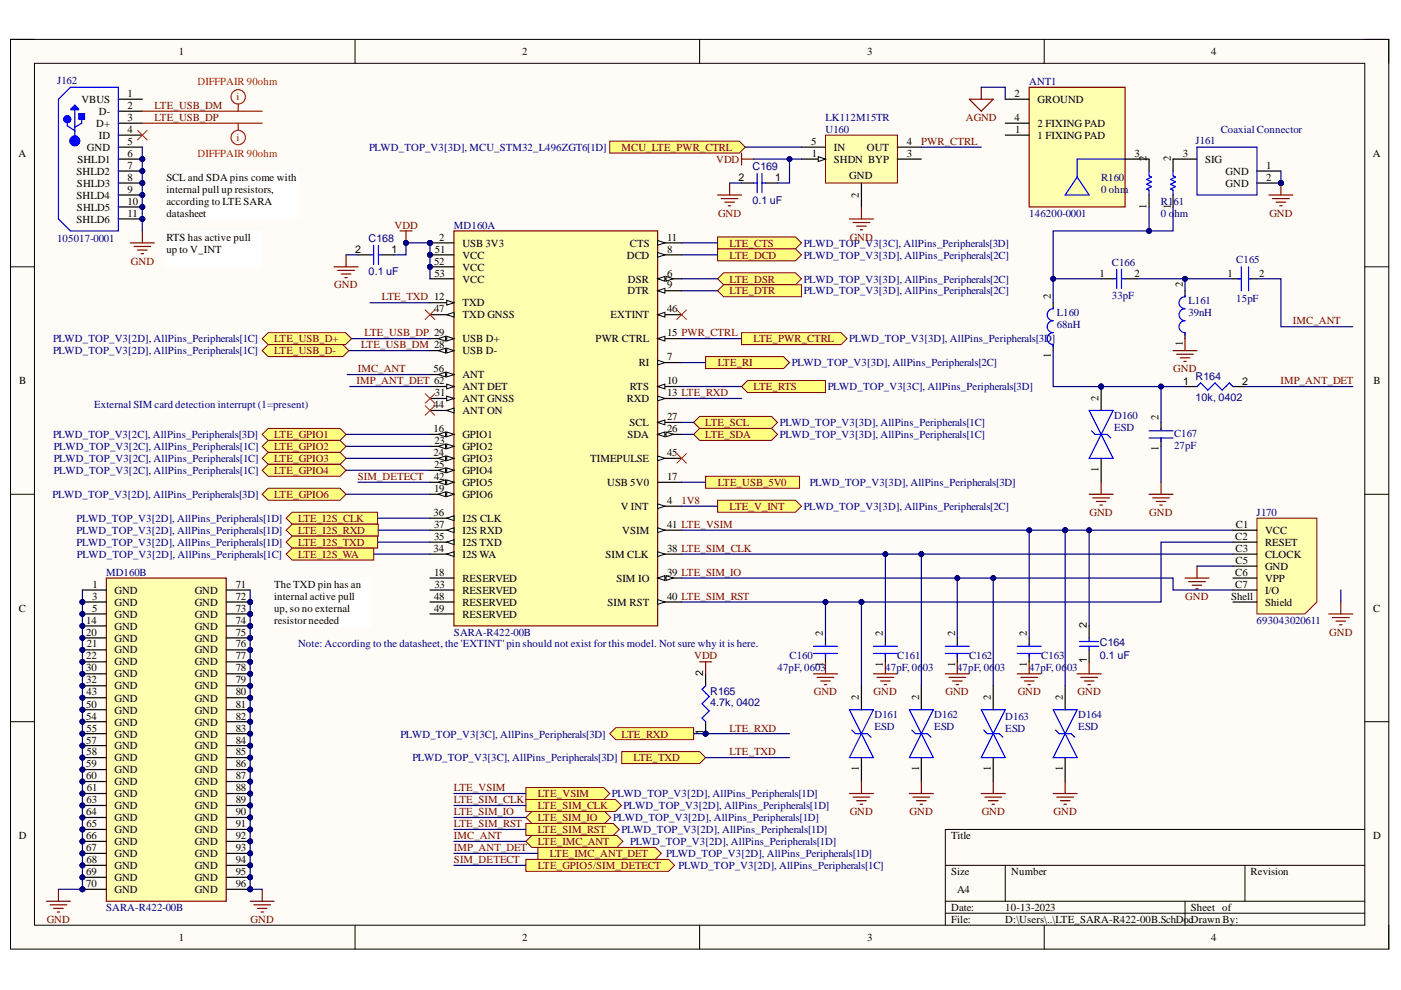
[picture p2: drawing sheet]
<svg xmlns="http://www.w3.org/2000/svg" width="297mm" height="210mm" viewBox="0 0 297 210" stroke-linecap="round" stroke-linejoin="round" font-family="sans-serif">
<defs><g id="words">
<g font-size="2.3">
<text x="37.9" y="11.7">1</text>
<text x="110.7" y="11.7">2</text>
<text x="183.9" y="11.7">3</text>
<text x="256.8" y="11.7">4</text>
<text x="17.3" y="21.8">VBUS</text>
<text x="27.1" y="20.5">1</text>
<text x="27.1" y="23.1">2</text>
<text x="215.1" y="20.5">2</text>
<text x="220" y="21.8">GROUND</text>
<text x="20.4" y="26.9">D+</text>
<text x="21" y="24.3">D-</text>
<text x="21" y="29.5">ID</text>
<text x="27.1" y="25.6">3</text>
<text x="27.1" y="28.1">4</text>
<text x="215.1" y="25.6">4</text>
<text x="215.3" y="28.1">1</text>
<text x="220" y="29.5">1 FIXING PAD</text>
<text x="220" y="26.9">2 FIXING PAD</text>
<text x="3.9" y="33.3">A</text>
<text x="16.4" y="34.6">SHLD1</text>
<text x="18.4" y="32">GND</text>
<text x="27.1" y="30.8">5</text>
<text x="27.1" y="33.3">6</text>
<text x="27.1" y="35.8">7</text>
<text x="172" y="30.8">5</text>
<text x="172.1" y="33.3">1</text>
<text x="176.8" y="32">IN</text>
<text x="176.8" y="34.6">SHDN BYP</text>
<text x="183.8" y="32">OUT</text>
<text x="192.3" y="33.3">3</text>
<text x="192.3" y="30.8">4</text>
<text x="240.5" y="33.3">3</text>
<text x="243.1" y="34.2" transform="rotate(-90 243.1 34.2)">2</text>
<text x="248.2" y="34.2" transform="rotate(-90 248.2 34.2)">2</text>
<text x="250.8" y="33.3">3</text>
<text x="255.5" y="34.6">SIG</text>
<text x="268.5" y="35.8">1</text>
<text x="291" y="33.3">A</text>
<text x="16.2" y="37.1">SHLD2</text>
<text x="16.3" y="39.6">SHLD3</text>
<text x="27.1" y="38.4">8</text>
<text x="27.1" y="40.9">9</text>
<text x="35.3" y="38.4">SCL and SDA pins come with</text>
<text x="35.3" y="40.9">i</text>
<text x="35.9" y="40.9">nternal pull up resistors,</text>
<text x="156.6" y="38.4">2</text>
<text x="164.3" y="38.4">1</text>
<text x="180.1" y="37.8">GND</text>
<text x="182.1" y="41.9" transform="rotate(-90 182.1 41.9)">2</text>
<text x="259.8" y="37.1">GND</text>
<text x="259.8" y="39.6">GND</text>
<text x="268.5" y="38.4">2</text>
<text x="16.2" y="42.2">SHLD4</text>
<text x="16.2" y="47.2">SHLD6</text>
<text x="16.3" y="44.7">SHLD5</text>
<text x="27.1" y="46">11</text>
<text x="27.1" y="43.4">10</text>
<text x="35.3" y="43.4">according to LTE SARA</text>
<text x="35.3" y="46">datasheet</text>
<text x="243.1" y="44.3" transform="rotate(-90 243.1 44.3)">1</text>
<text x="248.2" y="44.3" transform="rotate(-90 248.2 44.3)">1</text>
<text x="35.3" y="51">RTS has active pull</text>
<text x="35.3" y="53.6">up to V_INT</text>
<text x="75.3" y="53.6">2</text>
<text x="83" y="53.6">1</text>
<text x="92.2" y="53.6">51</text>
<text x="93.1" y="51">2</text>
<text x="98" y="52.3">USB 3V3</text>
<text x="133.6" y="52.3">CTS</text>
<text x="141.4" y="51">11</text>
<text x="141.4" y="53.6">8</text>
<text x="92" y="56.1">52</text>
<text x="92.1" y="58.6">53</text>
<text x="98" y="54.8">VCC</text>
<text x="98" y="57.4">VCC</text>
<text x="98" y="59.9">VCC</text>
<text x="132.9" y="54.8">DCD</text>
<text x="133.1" y="59.9">DSR</text>
<text x="141.4" y="58.6">6</text>
<text x="233.1" y="58.6">1</text>
<text x="240.5" y="58.6">2</text>
<text x="260.3" y="58.6">1</text>
<text x="266.9" y="58.6">2</text>
<text x="98" y="65">TXD</text>
<text x="133" y="62.4">DTR</text>
<text x="141.4" y="61.2">9</text>
<text x="222.8" y="63.4" transform="rotate(-90 222.8 63.4)">2</text>
<text x="250.8" y="60.9" transform="rotate(-90 250.8 60.9)">2</text>
<text x="92" y="66.2">47</text>
<text x="98" y="67.5">TXD GNSS</text>
<text x="129.4" y="67.5">EXTINT</text>
<text x="141.4" y="66.2">46</text>
<text x="141.4" y="71.3">15 PWR_CTRL</text>
<text x="98" y="72.6">USB D+</text>
<text x="98" y="75.1">USB D-</text>
<text x="126.3" y="72.6">PWR CTRL</text>
<text x="135.4" y="77.6">RI</text>
<text x="141.4" y="76.4">7</text>
<text x="222.8" y="76" transform="rotate(-90 222.8 76)">1</text>
<text x="250.8" y="73.4" transform="rotate(-90 250.8 73.4)">1</text>
<text x="4.1" y="81.4">B</text>
<text x="91.9" y="78.9">56</text>
<text x="92.2" y="84">31</text>
<text x="98" y="80.2">ANT</text>
<text x="98" y="82.7">ANT DET</text>
<text x="133.6" y="82.7">RTS</text>
<text x="141.4" y="81.4">10</text>
<text x="141.4" y="84">13 LTE_RXD</text>
<text x="250.9" y="81.5">1</text>
<text x="263.4" y="81.5">2</text>
<text x="291.2" y="81.4">B</text>
<text x="91.9" y="86.5">44</text>
<text x="98" y="85.2">ANT GNSS</text>
<text x="98" y="87.8">ANT ON</text>
<text x="132.9" y="85.2">RXD</text>
<text x="141.4" y="89.1">27</text>
<text x="232.9" y="85" transform="rotate(-90 232.9 85)">2</text>
<text x="245.6" y="89" transform="rotate(-90 245.6 89)">2</text>
<text x="91.9" y="91.7">16</text>
<text x="92.1" y="94.2">23</text>
<text x="98" y="92.9">GPIO1</text>
<text x="98" y="95.5">GPIO2</text>
<text x="133" y="92.9">SDA</text>
<text x="133.5" y="90.4">SCL</text>
<text x="141.4" y="91.7">26</text>
<text x="245.6" y="95.7" transform="rotate(-90 245.6 95.7)">1</text>
<text x="91.9" y="96.7">24</text>
<text x="92" y="99.3">25</text>
<text x="92" y="101.8">42</text>
<text x="98" y="98">GPIO3</text>
<text x="98" y="100.5">GPIO4</text>
<text x="125.1" y="98">TIMEPULSE</text>
<text x="141.4" y="96.7">45</text>
<text x="141.4" y="101.8">17</text>
<text x="232.9" y="100.1" transform="rotate(-90 232.9 100.1)">1</text>
<text x="92" y="104.3">19</text>
<text x="98" y="103.1">GPIO5</text>
<text x="98" y="105.6">GPIO6</text>
<text x="128.7" y="103.1">USB 5V0</text>
<text x="141.4" y="106.9">4</text>
<text x="91.9" y="109.4">36</text>
<text x="92" y="111.9">37</text>
<text x="98" y="110.7">I2S CLK</text>
<text x="98" y="113.2">I2S RXD</text>
<text x="131.6" y="108.1">V INT</text>
<text x="131.9" y="113.2">VSIM</text>
<text x="141.4" y="111.9">41 LTE_VSIM</text>
<text x="262" y="111.9">C1</text>
<text x="268.2" y="113.2">VCC</text>
<text x="91.9" y="117">34</text>
<text x="92" y="114.5">35</text>
<text x="98" y="115.7">I2S TXD</text>
<text x="98" y="118.3">I2S WA</text>
<text x="128.4" y="118.3">SIM CLK</text>
<text x="141.4" y="117">38 LTE_SIM_CLK</text>
<text x="261.9" y="114.5">C2</text>
<text x="261.9" y="117">C3</text>
<text x="261.9" y="119.5">C5</text>
<text x="268.2" y="115.7">RESET</text>
<text x="268.2" y="118.3">CLOCK</text>
<text x="19.6" y="124.6">1</text>
<text x="24.3" y="125.9">GND</text>
<text x="41.3" y="125.9">GND</text>
<text x="50" y="124.6">71</text>
<text x="58.1" y="124.6">The TXD pin has an</text>
<text x="92" y="122.1">18</text>
<text x="92.1" y="124.6">33</text>
<text x="98" y="123.3">RESERVED</text>
<text x="98" y="125.9">RESERVED</text>
<text x="130.7" y="123.3">SIM IO</text>
<text x="141.4" y="122.1">39 LTE_SIM_IO</text>
<text x="261.9" y="122.1">C6</text>
<text x="261.9" y="124.6">C7</text>
<text x="268.2" y="120.8">GND</text>
<text x="268.2" y="123.3">VPP</text>
<text x="268.2" y="125.9">I/O</text>
<text x="4" y="129.7">C</text>
<text x="19.5" y="127.1">3</text>
<text x="19.5" y="129.7">5</text>
<text x="24.3" y="128.4">GND</text>
<text x="24.3" y="130.9">GND</text>
<text x="41.3" y="128.4">GND</text>
<text x="41.3" y="130.9">GND</text>
<text x="50" y="127.1">72</text>
<text x="50" y="129.7">73</text>
<text x="58.1" y="127.1">i</text>
<text x="58.1" y="129.7">up, so no external</text>
<text x="58.8" y="127.1">nternal active pull</text>
<text x="92" y="127.1">48</text>
<text x="92" y="129.7">49</text>
<text x="98" y="128.4">RESERVED</text>
<text x="98" y="130.9">RESERVED</text>
<text x="128.8" y="128.4">SIM RST</text>
<text x="141.4" y="127.1">40 LTE_SIM_RST</text>
<text x="261" y="127.1">Shell</text>
<text x="268.2" y="128.4">Shield</text>
<text x="291.1" y="129.7">C</text>
<text x="18.3" y="132.2">14</text>
<text x="18.3" y="134.7">20</text>
<text x="18.4" y="137.3">21</text>
<text x="24.3" y="133.5">GND</text>
<text x="24.3" y="136">GND</text>
<text x="41.3" y="133.5">GND</text>
<text x="41.3" y="136">GND</text>
<text x="50" y="132.2">74</text>
<text x="50" y="134.7">75</text>
<text x="50" y="137.3">76</text>
<text x="58.1" y="132.2">resistor needed</text>
<text x="174.5" y="134.7" transform="rotate(-90 174.5 134.7)">2</text>
<text x="187.2" y="134.7" transform="rotate(-90 187.2 134.7)">2</text>
<text x="202.5" y="134.7" transform="rotate(-90 202.5 134.7)">2</text>
<text x="217.7" y="134.7" transform="rotate(-90 217.7 134.7)">2</text>
<text x="230.4" y="133.2" transform="rotate(-90 230.4 133.2)">2</text>
<text x="18.3" y="139.8">22</text>
<text x="18.3" y="142.4">30</text>
<text x="24.3" y="138.6">GND</text>
<text x="24.3" y="141.1">GND</text>
<text x="24.3" y="143.6">GND</text>
<text x="41.3" y="138.6">GND</text>
<text x="41.3" y="141.1">GND</text>
<text x="41.3" y="143.6">GND</text>
<text x="50" y="139.8">77</text>
<text x="50" y="142.4">78</text>
<text x="149.1" y="143.4" transform="rotate(-90 149.1 143.4)">2</text>
<text x="174.5" y="141.4" transform="rotate(-90 174.5 141.4)">1</text>
<text x="187.2" y="141.4" transform="rotate(-90 187.2 141.4)">1</text>
<text x="202.5" y="141.4" transform="rotate(-90 202.5 141.4)">1</text>
<text x="217.7" y="141.4" transform="rotate(-90 217.7 141.4)">1</text>
<text x="230.4" y="140.7" transform="rotate(-90 230.4 140.7)">1</text>
<text x="18.3" y="144.9">32</text>
<text x="18.4" y="147.4">43</text>
<text x="24.3" y="146.2">GND</text>
<text x="24.3" y="148.8">GND</text>
<text x="41.3" y="146.2">GND</text>
<text x="41.3" y="148.8">GND</text>
<text x="50" y="144.9">79</text>
<text x="50" y="147.4">80</text>
<text x="182.1" y="148.4" transform="rotate(-90 182.1 148.4)">2</text>
<text x="194.9" y="148.4" transform="rotate(-90 194.9 148.4)">2</text>
<text x="210.1" y="148.4" transform="rotate(-90 210.1 148.4)">2</text>
<text x="225.3" y="148.4" transform="rotate(-90 225.3 148.4)">2</text>
<text x="18.3" y="150">50</text>
<text x="18.3" y="152.6">54</text>
<text x="18.4" y="155.1">55</text>
<text x="24.3" y="151.3">GND</text>
<text x="24.3" y="153.8">GND</text>
<text x="41.3" y="151.3">GND</text>
<text x="41.3" y="153.8">GND</text>
<text x="50" y="150">81</text>
<text x="50" y="152.6">82</text>
<text x="50" y="155.1">83</text>
<text x="149.1" y="155.9" transform="rotate(-90 149.1 155.9)">1</text>
<text x="18.3" y="157.6">57</text>
<text x="18.4" y="160.2">58</text>
<text x="24.3" y="156.4">GND</text>
<text x="24.3" y="158.9">GND</text>
<text x="24.3" y="161.4">GND</text>
<text x="41.3" y="156.4">GND</text>
<text x="41.3" y="158.9">GND</text>
<text x="41.3" y="161.4">GND</text>
<text x="50" y="157.6">84</text>
<text x="50" y="160.2">85</text>
<text x="18.3" y="162.7">59</text>
<text x="18.3" y="165.2">60</text>
<text x="18.4" y="167.8">61</text>
<text x="24.3" y="164">GND</text>
<text x="24.3" y="166.5">GND</text>
<text x="41.3" y="164">GND</text>
<text x="41.3" y="166.5">GND</text>
<text x="50" y="162.7">86</text>
<text x="50" y="165.2">87</text>
<text x="50" y="167.8">88</text>
<text x="182.1" y="163.6" transform="rotate(-90 182.1 163.6)">1</text>
<text x="194.9" y="163.6" transform="rotate(-90 194.9 163.6)">1</text>
<text x="210.1" y="163.6" transform="rotate(-90 210.1 163.6)">1</text>
<text x="225.3" y="163.6" transform="rotate(-90 225.3 163.6)">1</text>
<text x="18.3" y="172.9">64</text>
<text x="18.4" y="170.3">63</text>
<text x="24.3" y="169">GND</text>
<text x="24.3" y="171.6">GND</text>
<text x="41.3" y="169">GND</text>
<text x="41.3" y="171.6">GND</text>
<text x="50" y="170.3">89</text>
<text x="50" y="172.9">90</text>
<text x="4" y="177.9">D</text>
<text x="18.3" y="177.9">66</text>
<text x="18.4" y="175.4">65</text>
<text x="24.3" y="174.1">GND</text>
<text x="24.3" y="176.7">GND</text>
<text x="24.3" y="179.2">GND</text>
<text x="41.3" y="174.1">GND</text>
<text x="41.3" y="176.7">GND</text>
<text x="41.3" y="179.2">GND</text>
<text x="50" y="175.4">91</text>
<text x="50" y="177.9">92</text>
<text x="201.6" y="177.9">Title</text>
<text x="291.1" y="177.9">D</text>
<text x="18.3" y="180.5">67</text>
<text x="18.3" y="185.5">69</text>
<text x="18.4" y="183">68</text>
<text x="24.3" y="181.7">GND</text>
<text x="24.3" y="184.3">GND</text>
<text x="41.3" y="181.7">GND</text>
<text x="41.3" y="184.3">GND</text>
<text x="50" y="180.5">93</text>
<text x="50" y="183">94</text>
<text x="50" y="185.5">95</text>
<text x="201.6" y="185.5">Size</text>
<text x="214.4" y="185.5">Number</text>
<text x="265.2" y="185.5">Revision</text>
<text x="18.3" y="188.1">70</text>
<text x="24.3" y="186.8">GND</text>
<text x="24.3" y="189.3">GND</text>
<text x="41.3" y="186.8">GND</text>
<text x="41.3" y="189.3">GND</text>
<text x="50" y="188.1">96</text>
<text x="202.9" y="189.3">A4</text>
<text x="201.6" y="193.1">Date:</text>
<text x="201.6" y="195.7">File:</text>
<text x="213.1" y="193.1">10-13-2023</text>
<text x="213.1" y="195.7">D:\Users\..\LTE_SARA-R422-00B.SchDocDrawn By:</text>
<text x="252.5" y="193.1">Sheet of</text>
<text x="37.9" y="199.5">1</text>
<text x="110.7" y="199.5">2</text>
<text x="183.9" y="199.5">3</text>
<text x="256.8" y="199.5">4</text>
</g>
<g font-size="2.3" fill="#000080">
<text x="12.1" y="17.7">J162</text>
<text x="218.2" y="18">ANT1</text>
<text x="175" y="28.1">U160</text>
<text x="175" y="25.6">LK112M15TR</text>
<text x="258.8" y="28.1">Coaxial Connector</text>
<text x="78.2" y="32">PLWD_TOP_V3[3D], MCU_STM32_L496ZGT6[1D]</text>
<text x="253.5" y="30.5">J161</text>
<text x="159.5" y="36.1">C169</text>
<text x="233.4" y="38.4">R160</text>
<text x="233.4" y="40.9">0 ohm</text>
<text x="159.5" y="43.2">0.1 uF</text>
<text x="218.2" y="46">146200-0001</text>
<text x="246.1" y="43.4">R1</text>
<text x="246.1" y="46">0 o</text>
<text x="248.8" y="43.4">61</text>
<text x="249" y="46">hm</text>
<text x="12.1" y="51.3">105017-0001</text>
<text x="78.2" y="51.3">C168</text>
<text x="96.3" y="48.5">MD160A</text>
<text x="170.4" y="52.3">PLWD_TOP_V3[3C], AllPins_Peripherals[3D]</text>
<text x="78.2" y="58.4">0.1 uF</text>
<text x="170.4" y="54.8">PLWD_TOP_V3[3D], AllPins_Peripherals[2C]</text>
<text x="170.4" y="59.9">PLWD_TOP_V3[3D], AllPins_Peripherals[2C]</text>
<text x="235.7" y="56.4">C166</text>
<text x="262.1" y="55.8">C165</text>
<text x="170.4" y="62.4">PLWD_TOP_V3[3D], AllPins_Peripherals[2C]</text>
<text x="235.7" y="63.4">33pF</text>
<text x="252" y="64.5">L161</text>
<text x="262.1" y="64">15pF</text>
<text x="224.1" y="67">L160</text>
<text x="224.1" y="69.5">68nH</text>
<text x="252" y="67">39nH</text>
<text x="11.2" y="72.6">PLWD_TOP_V3[2D], AllPins_Peripherals[1C]</text>
<text x="11.2" y="75.1">PLWD_TOP_V3[2D], AllPins_Peripherals[1C]</text>
<text x="167.9" y="77.6">PLWD_TOP_V3[3D], AllPins_Peripherals[2C]</text>
<text x="180.1" y="72.6">PLWD_TOP_V3[3D], AllPins_Peripherals[3D]</text>
<text x="175.5" y="82.7">PLWD_TOP_V3[3C], AllPins_Peripherals[3D]</text>
<text x="253.5" y="80.5">R164</text>
<text x="20" y="86.5">External SIM card detection interrupt (1=present)</text>
<text x="236.2" y="88.9">D160</text>
<text x="253.5" y="85.1">10k, 0402</text>
<text x="11.2" y="92.9">PLWD_TOP_V3[2C], AllPins_Peripherals[3D]</text>
<text x="11.4" y="95.5">PLWD_TOP_V3[2C], AllPins_Peripherals[1C]</text>
<text x="165.4" y="90.4">PLWD_TOP_V3[3D], AllPins_Peripherals[1C]</text>
<text x="165.4" y="92.9">PLWD_TOP_V3[3D], AllPins_Peripherals[1C]</text>
<text x="236.2" y="91.4">ESD</text>
<text x="248.9" y="92.7">C167</text>
<text x="248.9" y="95.2">27pF</text>
<text x="11.4" y="98">PLWD_TOP_V3[2C], AllPins_Peripherals[1C]</text>
<text x="11.4" y="100.5">PLWD_TOP_V3[2C], AllPins_Peripherals[1C]</text>
<text x="11.2" y="105.6">PLWD_TOP_V3[2D], AllPins_Peripherals[3D]</text>
<text x="171.7" y="103.1">PLWD_TOP_V3[3D], AllPins_Peripherals[3D]</text>
<text x="16.2" y="110.7">PLWD_TOP_V3[2D], AllPins_Peripherals[1D]</text>
<text x="16.2" y="113.2">PLWD_TOP_V3[2D], AllPins_Peripherals[1D]</text>
<text x="170.4" y="108.1">PLWD_TOP_V3[3D], AllPins_Peripherals[2C]</text>
<text x="266.4" y="109.4">J170</text>
<text x="16.2" y="115.7">PLWD_TOP_V3[2D], AllPins_Peripherals[1D]</text>
<text x="16.3" y="118.3">PLWD_TOP_V3[2D], AllPins_Peripherals[1C]</text>
<text x="22.5" y="122.1">MD160B</text>
<text x="63.2" y="137.3">Note: According to the datasheet, the 'EXTINT' pin should not exist for this model. Not sure why it is here.</text>
<text x="96.3" y="134.7">SARA-R422-00B</text>
<text x="233.2" y="137">C164</text>
<text x="266.4" y="132.2">693043020611</text>
<text x="164.8" y="142.4">47pF, 0603</text>
<text x="167.4" y="139.8">C160</text>
<text x="187.7" y="142.4">47pF, 06</text>
<text x="190.2" y="139.8">C161</text>
<text x="195.7" y="142.4">03</text>
<text x="202.9" y="142.4">47pF, 06</text>
<text x="205.4" y="139.8">C162</text>
<text x="210.9" y="142.4">03</text>
<text x="218.2" y="142.4">47pF, 06</text>
<text x="220.8" y="139.8">C163</text>
<text x="226.2" y="142.4">03</text>
<text x="233.2" y="139.6">0.1 uF</text>
<text x="150.6" y="147.3">R165</text>
<text x="150.6" y="149.8">4.7k, 0402</text>
<text x="185.4" y="152.3">D161</text>
<text x="185.4" y="154.9">ESD</text>
<text x="198.1" y="152.3">D162</text>
<text x="198.1" y="154.9">ESD</text>
<text x="213.1" y="152.6">D163</text>
<text x="213.1" y="155.1">ESD</text>
<text x="228.6" y="152.3">D164</text>
<text x="228.6" y="154.9">ESD</text>
<text x="84.9" y="156.4">PLWD_TOP_V3[3C], AllPins_Peripherals[3D]</text>
<text x="87.5" y="161.4">PLWD_TOP_V3[3C], AllPins_Peripherals[3D]</text>
<text x="129.7" y="169">PLWD_TOP_V3[2D], AllPins_Peripherals[1D]</text>
<text x="132.2" y="171.6">PLWD_TOP_V3[2D], AllPins_Peripherals[1D]</text>
<text x="130" y="174.1">PLWD_TOP_V3[2D], AllPins_Peripherals[1D]</text>
<text x="131.8" y="176.7">PLWD_TOP_V3[2D], AllPins_Peripherals[1D]</text>
<text x="133.6" y="179.2">PLWD_TOP_V3[2D], AllPins_Peripherals[1D]</text>
<text x="141.3" y="181.7">PLWD_TOP_V3[2D], AllPins_Peripherals[1D]</text>
<text x="143.9" y="184.3">PLWD_TOP_V3[2D], AllPins_Peripherals[1C]</text>
<text x="22.5" y="193.1">SARA-R422-00B</text>
</g>
<g font-size="2.3" fill="#f00">
<text x="41.9" y="18">DIFFPAIR 90ohm</text>
<text x="50.2" y="21.3">i</text>
<text x="50.2" y="30">i</text>
<text x="41.9" y="33.3">DIFFPAIR 90ohm</text>
</g>
<g font-size="2.3" fill="#800000">
<text x="32.7" y="23.1">LTE_USB_DM</text>
<text x="32.7" y="25.6">LTE_USB_DP</text>
<text x="204.8" y="25.6">AGND</text>
<text x="131.8" y="32">MCU_LTE_PWR_CTRL</text>
<text x="151.8" y="34.6">VDD</text>
<text x="195.3" y="30.8">PWR_CTRL</text>
<text x="152.2" y="46">GND</text>
<text x="269.1" y="46">GND</text>
<text x="83.7" y="48.5">VDD</text>
<text x="154.7" y="52.3">LTE_CTS</text>
<text x="180.2" y="51">GND</text>
<text x="27.7" y="56.1">GND</text>
<text x="154.7" y="54.8">LTE_DCD</text>
<text x="154.7" y="59.9">LTE_DSR</text>
<text x="70.9" y="61.2">GND</text>
<text x="80.9" y="63.7">LTE_TXD 12</text>
<text x="154.7" y="62.4">LTE_DTR</text>
<text x="77.3" y="71.3">LTE_USB_DP 29</text>
<text x="274.1" y="68.8">IMC_ANT</text>
<text x="58.1" y="72.6">LTE_USB_D+</text>
<text x="58.1" y="75.1">LTE_USB_D-</text>
<text x="76.5" y="73.8">LTE_USB_DM 28</text>
<text x="152.2" y="77.6">LTE_RI</text>
<text x="159.8" y="72.6">LTE_PWR_CTRL</text>
<text x="75.6" y="81.4">IMP_ANT_DET 62</text>
<text x="75.9" y="78.9">IMC_ANT</text>
<text x="159.8" y="82.7">LTE_RTS</text>
<text x="248.8" y="78.9">GND</text>
<text x="271.5" y="81.4">IMP_ANT_DET</text>
<text x="58.1" y="92.9">LTE_GPIO1</text>
<text x="58.1" y="95.5">LTE_GPIO2</text>
<text x="149.5" y="90.4">LTE_SCL</text>
<text x="149.5" y="92.9">LTE_SDA</text>
<text x="58.1" y="98">LTE_GPIO3</text>
<text x="58.1" y="100.5">LTE_GPIO4</text>
<text x="75.9" y="101.8">SIM_DETECT</text>
<text x="58.1" y="105.6">LTE_GPIO6</text>
<text x="144.5" y="106.9">1V8</text>
<text x="152.2" y="103.1">LTE_USB_5V0</text>
<text x="63.2" y="110.7">LTE_I2S_CLK</text>
<text x="63.2" y="113.2">LTE_I2S_RXD</text>
<text x="154.7" y="108.1">LTE_V_INT</text>
<text x="231" y="109.4">GND</text>
<text x="243.7" y="109.4">GND</text>
<text x="63.2" y="115.7">LTE_I2S_TXD</text>
<text x="63.2" y="118.3">LTE_I2S_WA</text>
<text x="251.3" y="127.1">GND</text>
<text x="281.8" y="134.7">GND</text>
<text x="147.2" y="139.8">VDD</text>
<text x="172.5" y="147.4">GND</text>
<text x="185.2" y="147.4">GND</text>
<text x="200.5" y="147.4">GND</text>
<text x="215.8" y="147.4">GND</text>
<text x="228.5" y="147.4">GND</text>
<text x="154.7" y="155.1">LTE_RXD</text>
<text x="131.8" y="156.4">LTE_RXD</text>
<text x="134.3" y="161.4">LTE_TXD</text>
<text x="154.7" y="160.2">LTE_TXD</text>
<text x="96.3" y="167.8">LTE_VSIM</text>
<text x="96.3" y="170.3">LTE_SIM_CLK</text>
<text x="96.3" y="172.9">LTE_SIM_IO</text>
<text x="114" y="169">LTE_VSIM</text>
<text x="114" y="171.6">LTE_SIM_CLK</text>
<text x="180.2" y="172.9">GND</text>
<text x="192.8" y="172.9">GND</text>
<text x="208.2" y="172.9">GND</text>
<text x="223.4" y="172.9">GND</text>
<text x="96.3" y="175.4">LTE_SIM_RST</text>
<text x="96.3" y="177.9">IMC_ANT</text>
<text x="114" y="174.1">LTE_SIM_IO</text>
<text x="114" y="176.7">LTE_SIM_RST</text>
<text x="114" y="179.2">LTE_IMC_ANT</text>
<text x="96.3" y="183">SIM_DETECT</text>
<text x="96.3" y="180.5">IMP_ANT_DET</text>
<text x="114" y="184.3">LTE_GPIO5/SIM_DETECT</text>
<text x="116.6" y="181.7">LTE_IMC_ANT_DET</text>
<text x="9.9" y="195.7">GND</text>
<text x="53.1" y="195.7">GND</text>
</g>
</g></defs>
<path d="M2.2 8.4h292.2v192.8h-292.2z" fill-rule="evenodd" fill="#fffcf8"/>
<path d="M2.2 8.4h292.2v192.8h-292.2z" fill="none" stroke="#000" stroke-width=".21"/>
<path d="M7.3 13.4h282.1v182.8h-282.1z" fill-rule="evenodd" fill="#fffcf8"/>
<g fill="none" stroke="#000" stroke-width=".21">
<path d="M2.2 8.3h5.1M7.3 13.4h282.1v182.8h-282.1zM75.3 8.3v5.1M148.3 8.3v5.1M221.4 8.4v5M289.4 8.4h5v5M2.2 56.6h5.1M289.4 56.6h5M2.2 104.8h5.1M289.4 104.8h5M2.2 153h5.1M289.4 153h5"/>
<path d="M289.4 175.9h-89v20.3M75.3 196.2v5M148.3 196.2v5M200.4 183.5h89M200.4 191.1h89M200.4 193.6h89M213.1 183.5v7.6M221.4 196.2v5M251.2 191.1v5.1M264 183.5v7.6M294.4 196.2v5"/>
</g>
<path d="M218.2 18.5h20.3v25.4h-20.3z" fill-rule="evenodd" fill="#ffffb0"/>
<path d="M218.2 18.5h20.3v25.4h-20.3z" fill="none" stroke="#800000" stroke-width=".25"/>
<g fill="none" stroke="#00f" stroke-width=".25">
<path d="M228.4 37.5l2.5 3.8h-5.1zM238.5 33.7h-10.1v3.8M236 59.1h.8M236.8 57.1v4M237.8 59.1h.7M237.8 57.1v4M262.4 59.1h.8M263.2 56.6v5.1M264.7 56.6v5.1M265 59.1h.2M223.3 65.2v.3a1.27 1.27 0 0 0-1.3 1.2 1.27 1.27 0 0 0 1.3 1.3 1.27 1.27 0 0 0-1.3 1.3 1.27 1.27 0 0 0 1.3 1.2 1.27 1.27 0 0 0-1.3 1.3 1.27 1.27 0 0 0 1.3 1.3v.5M251.2 62.7v.2a1.27 1.27 0 0 0-1.2 1.3 1.27 1.27 0 0 0 1.2 1.3 1.27 1.27 0 0 0-1.2 1.2 1.27 1.27 0 0 0 1.2 1.3 1.27 1.27 0 0 0-1.2 1.3 1.27 1.27 0 0 0 1.2 1.2v.5"/>
<path d="M243.6 92.9h5.1M243.6 91.3h5.1M246.2 90.8v.3M246.2 92.9v.7"/>
</g>
<g fill="none" stroke="#000" stroke-width=".25">
<path d="M213.1 28.7h5.1M213.1 21h5.1M213.1 26.1h5.1M238.5 33.7h5.1M233.5 59.1h2.5M238.5 59.1h2.6M261.4 59.1h1.8M265 59.1h1.5M223.3 64.2v1.3M223.3 73.1v1.2M251.2 61.7v1.2M251.2 70.5v1.3"/>
<path d="M246.2 89.6v1.5M246.2 92.9v1.7"/>
</g>
<circle cx="233.5" cy="82" r=".51" fill="#000080"/>
<circle cx="233.5" cy="82" r=".51" fill="none" stroke="#000080" stroke-width=".21"/>
<path d="M230.9 87l5.1 10.2h-5.1l5.1-10.2zM231.4 91.3l.8 .8h2.5l.8 .8" fill="none" stroke="#00f" stroke-width=".25"/>
<path d="M233.5 82v5M233.5 97.2v5.1" fill="none" stroke="#000" stroke-width=".25"/>
<circle cx="233.5" cy="82" r=".51" fill="#000080"/>
<circle cx="233.5" cy="82" r=".51" fill="none" stroke="#000080" stroke-width=".21"/>
<g fill="none" stroke="#800000" stroke-width=".25">
<path d="M271.6 38.8v2.5M269 41.3h5.1M269.8 42.1h3.6M270.6 42.9h2M271.3 43.6h.5M248.7 74.3h5.1M249.5 75.1h3.5M250.2 75.9h2.1M251 76.6h.5M251.2 71.8v2.5M230.9 104.8h5.1M231.7 105.6h3.5"/>
<path d="M232.4 106.3h2.1M233.2 107.1h.5M233.5 102.3v2.5M243.6 104.8h5.1M244.4 105.6h3.5M245.1 106.3h2.1M245.9 107.1h.5M246.2 102.3v2.5"/>
</g>
<circle cx="271.6" cy="38.8" r=".51" fill="#000080"/>
<circle cx="271.6" cy="38.8" r=".51" fill="none" stroke="#000080" stroke-width=".21"/>
<g fill="none" stroke="#800000" stroke-width=".25">
<path d="M281.7 130.2h5.1M282.5 130.9h3.6M283.3 131.7h2M284 132.5h.5M284.3 127.6v2.6M172.5 142.9h5.1M173.2 143.6h3.6M174 144.4h2M174.8 145.2h.5M175 140.3v2.6M185.2 142.9h5.1M185.9 143.6h3.6"/>
<path d="M186.7 144.4h2M187.5 145.2h.5M187.7 140.3v2.6M200.4 142.9h5.1M201.2 143.6h3.5M201.9 144.4h2.1M202.7 145.2h.5M203 140.3v2.6M215.7 142.9h5.1M216.4 143.6h3.6M217.2 144.4h2M218 145.2h.5"/>
<path d="M218.2 140.3v2.6M228.4 142.9h5.1M229.1 143.6h3.6M229.9 144.4h2M230.7 145.2h.5M230.9 140.3v2.6"/>
</g>
<path d="M180.1 150.5l5.1 10.1h-5.1l5.1-10.1zM180.6 154.8l.8 .8h2.5l.8 .7M192.8 150.5h5.1l-5.1 10.1h5.1zM193.3 154.8l.8 .8h2.5l.8 .7M208 150.5h5.1l-5.1 10.1h5.1zM208.6 154.8l.7 .8h2.6l.7 .7M223.3 150.5h5.1l-5.1 10.1h5.1zM223.8 154.8l.8 .8h2.5l.8 .7" fill="none" stroke="#00f" stroke-width=".25"/>
<path d="M182.6 145.4v5.1M195.3 145.4v5.1M210.6 145.4v5.1M225.8 145.4v5.1M182.6 160.6v5.1M195.3 160.6v5.1M210.6 160.6v5.1M225.8 160.6v5.1" fill="none" stroke="#000" stroke-width=".25"/>
<path d="M158.5 80.7h16.5v2.5h-16.5l-1.3-1.2z" fill-rule="evenodd" fill="#ffff80"/>
<path d="M158.5 80.7h16.5v2.5h-16.5l-1.3-1.2z" fill="none" stroke="#800000" stroke-width=".21"/>
<path d="M152.1 50.2h16.6l1.2 1.3-1.2 1.3h-16.6z" fill-rule="evenodd" fill="#ffff80"/>
<path d="M152.1 50.2h16.6l1.2 1.3-1.2 1.3h-16.6z" fill="none" stroke="#800000" stroke-width=".21"/>
<g fill="none" stroke="#800000" stroke-width=".25">
<path d="M251.2 122.6h5.1M252 123.3h3.6M252.8 124.1h2M253.5 124.8h.5M253.8 120v2.6M180.1 168.2h5.1M180.9 169h3.5M181.6 169.8h2.1M182.4 170.5h.5M182.6 165.7v2.5M192.8 168.2h5.1M193.6 169h3.5"/>
<path d="M194.3 169.8h2.1M195.1 170.5h.5M195.3 165.7v2.5M208 168.2h5.1M208.8 169h3.6M209.6 169.8h2M210.3 170.5h.5M210.6 165.7v2.5M223.3 168.2h5.1M224.1 169h3.5M224.8 169.8h2.1M225.6 170.5h.5"/>
<path d="M225.8 165.7v2.5"/>
</g>
<path d="M243.6 33.7v2.6M248.7 33.7v2.6M243.6 41.3v2.6M248.7 41.3v2.6" fill="none" stroke="#000" stroke-width=".25"/>
<path d="M243.6 36.3v1l.5 .2-1 .6 1 .5-1 .5 1 .5-1 .5 .5 .2v1M248.7 36.3v1l.5 .2-1 .6 1 .5-1 .5 1 .5-1 .5 .5 .2v1" fill="none" stroke="#00f" stroke-width=".25"/>
<circle cx="91.2" cy="51.5" r=".51" fill="#000080"/>
<circle cx="91.2" cy="51.5" r=".51" fill="none" stroke="#000080" stroke-width=".21"/>
<circle cx="91.2" cy="54" r=".51" fill="#000080"/>
<circle cx="91.2" cy="54" r=".51" fill="none" stroke="#000080" stroke-width=".21"/>
<circle cx="91.2" cy="56.6" r=".51" fill="#000080"/>
<circle cx="91.2" cy="56.6" r=".51" fill="none" stroke="#000080" stroke-width=".21"/>
<path d="M96.2 49h43.2v83.7h-43.2z" fill-rule="evenodd" fill="#ffffb0"/>
<path d="M96.2 49h43.2v83.7h-43.2z" fill="none" stroke="#800000" stroke-width=".25"/>
<path d="M91.2 51.5h5" fill="none" stroke="#000" stroke-width=".25"/>
<circle cx="91.2" cy="51.5" r=".51" fill="#000080"/>
<circle cx="91.2" cy="51.5" r=".51" fill="none" stroke="#000080" stroke-width=".21"/>
<path d="M91.2 54h5" fill="none" stroke="#000" stroke-width=".25"/>
<circle cx="91.2" cy="54" r=".51" fill="#000080"/>
<circle cx="91.2" cy="54" r=".51" fill="none" stroke="#000080" stroke-width=".21"/>
<path d="M91.2 56.6h5" fill="none" stroke="#000" stroke-width=".25"/>
<circle cx="91.2" cy="56.6" r=".51" fill="#000080"/>
<circle cx="91.2" cy="56.6" r=".51" fill="none" stroke="#000080" stroke-width=".21"/>
<path d="M91.2 59.1h5M91.2 64.2h5" fill="none" stroke="#000" stroke-width=".25"/>
<path d="M94.7 63.7l1.5 .5-1.5 .5z" fill="#f8fcff"/>
<path d="M94.7 63.7l1.5 .5-1.5 .5z" fill="none" stroke="#000" stroke-width=".21"/>
<path d="M91.2 66.7h5" fill="none" stroke="#000" stroke-width=".25"/>
<path d="M94.7 66.7l1.5-.5v1z" fill="#f8fcff"/>
<path d="M94.7 66.7l1.5-.5v1z" fill="none" stroke="#000" stroke-width=".21"/>
<path d="M91.2 92.1h5" fill="none" stroke="#000" stroke-width=".25"/>
<path d="M94.7 91.6l1.5 .5-1.5 .5z" fill="#f8fcff"/>
<path d="M94.7 91.6l1.5 .5-1.5 .5z" fill="none" stroke="#000" stroke-width=".21"/>
<path d="M92.9 92.1l1.6-.5v1z" fill="#f8fcff"/>
<path d="M92.9 92.1l1.6-.5v1z" fill="none" stroke="#000" stroke-width=".21"/>
<path d="M91.2 94.6h5" fill="none" stroke="#000" stroke-width=".25"/>
<path d="M94.7 94.1l1.5 .5-1.5 .5z" fill="#f8fcff"/>
<path d="M94.7 94.1l1.5 .5-1.5 .5z" fill="none" stroke="#000" stroke-width=".21"/>
<path d="M92.9 94.6l1.6-.5v1z" fill="#f8fcff"/>
<path d="M92.9 94.6l1.6-.5v1z" fill="none" stroke="#000" stroke-width=".21"/>
<path d="M91.2 97.2h5" fill="none" stroke="#000" stroke-width=".25"/>
<path d="M94.7 96.7l1.5 .5-1.5 .5z" fill="#f8fcff"/>
<path d="M94.7 96.7l1.5 .5-1.5 .5z" fill="none" stroke="#000" stroke-width=".21"/>
<path d="M92.9 97.2l1.6-.5v1z" fill="#f8fcff"/>
<path d="M92.9 97.2l1.6-.5v1z" fill="none" stroke="#000" stroke-width=".21"/>
<path d="M91.2 99.7h5" fill="none" stroke="#000" stroke-width=".25"/>
<path d="M94.7 99.2l1.5 .5-1.5 .5z" fill="#f8fcff"/>
<path d="M94.7 99.2l1.5 .5-1.5 .5z" fill="none" stroke="#000" stroke-width=".21"/>
<path d="M92.9 99.7l1.6-.5v1z" fill="#f8fcff"/>
<path d="M92.9 99.7l1.6-.5v1z" fill="none" stroke="#000" stroke-width=".21"/>
<path d="M91.2 102.3h5" fill="none" stroke="#000" stroke-width=".25"/>
<path d="M94.7 101.7l1.5 .6-1.5 .5z" fill="#f8fcff"/>
<path d="M94.7 101.7l1.5 .6-1.5 .5z" fill="none" stroke="#000" stroke-width=".21"/>
<path d="M92.9 102.3l1.6-.6v1.1z" fill="#f8fcff"/>
<path d="M92.9 102.3l1.6-.6v1.1z" fill="none" stroke="#000" stroke-width=".21"/>
<path d="M91.2 104.8h5" fill="none" stroke="#000" stroke-width=".25"/>
<path d="M94.7 104.3l1.5 .5-1.5 .5z" fill="#f8fcff"/>
<path d="M94.7 104.3l1.5 .5-1.5 .5z" fill="none" stroke="#000" stroke-width=".21"/>
<path d="M92.9 104.8l1.6-.5v1z" fill="#f8fcff"/>
<path d="M92.9 104.8l1.6-.5v1z" fill="none" stroke="#000" stroke-width=".21"/>
<path d="M91.2 71.8h5M91.2 122.6h5M91.2 125.1h5M91.2 127.6h5M91.2 130.2h5" fill="none" stroke="#000" stroke-width=".25"/>
<path d="M94.7 71.3l1.5 .5-1.5 .5z" fill="#f8fcff"/>
<path d="M94.7 71.3l1.5 .5-1.5 .5z" fill="none" stroke="#000" stroke-width=".21"/>
<path d="M92.9 71.8l1.6-.5v1z" fill="#f8fcff"/>
<path d="M92.9 71.8l1.6-.5v1z" fill="none" stroke="#000" stroke-width=".21"/>
<path d="M91.2 74.3h5" fill="none" stroke="#000" stroke-width=".25"/>
<path d="M94.7 73.8l1.5 .5-1.5 .5z" fill="#f8fcff"/>
<path d="M94.7 73.8l1.5 .5-1.5 .5z" fill="none" stroke="#000" stroke-width=".21"/>
<path d="M92.9 74.3l1.6-.5v1z" fill="#f8fcff"/>
<path d="M92.9 74.3l1.6-.5v1z" fill="none" stroke="#000" stroke-width=".21"/>
<path d="M91.2 79.4h5" fill="none" stroke="#000" stroke-width=".25"/>
<path d="M94.7 78.9l1.5 .5-1.5 .5z" fill="#f8fcff"/>
<path d="M94.7 78.9l1.5 .5-1.5 .5z" fill="none" stroke="#000" stroke-width=".21"/>
<path d="M92.9 79.4l1.6-.5v1z" fill="#f8fcff"/>
<path d="M92.9 79.4l1.6-.5v1z" fill="none" stroke="#000" stroke-width=".21"/>
<path d="M91.2 82h5" fill="none" stroke="#000" stroke-width=".25"/>
<path d="M94.7 81.4l1.5 .6-1.5 .5z" fill="#f8fcff"/>
<path d="M94.7 81.4l1.5 .6-1.5 .5z" fill="none" stroke="#000" stroke-width=".21"/>
<path d="M91.2 84.5h5" fill="none" stroke="#000" stroke-width=".25"/>
<path d="M94.7 84l1.5 .5-1.5 .5z" fill="#f8fcff"/>
<path d="M94.7 84l1.5 .5-1.5 .5z" fill="none" stroke="#000" stroke-width=".21"/>
<path d="M91.2 87h5" fill="none" stroke="#000" stroke-width=".25"/>
<path d="M94.7 87l1.5-.5v1z" fill="#f8fcff"/>
<path d="M94.7 87l1.5-.5v1z" fill="none" stroke="#000" stroke-width=".21"/>
<path d="M91.2 109.9h5" fill="none" stroke="#000" stroke-width=".25"/>
<path d="M94.7 109.9l1.5-.5v1z" fill="#f8fcff"/>
<path d="M94.7 109.9l1.5-.5v1z" fill="none" stroke="#000" stroke-width=".21"/>
<path d="M91.2 112.4h5" fill="none" stroke="#000" stroke-width=".25"/>
<path d="M94.7 112.4l1.5-.5v1z" fill="#f8fcff"/>
<path d="M94.7 112.4l1.5-.5v1z" fill="none" stroke="#000" stroke-width=".21"/>
<path d="M91.2 114.9h5" fill="none" stroke="#000" stroke-width=".25"/>
<path d="M94.7 114.9l1.5-.5v1.1z" fill="#f8fcff"/>
<path d="M94.7 114.9l1.5-.5v1.1z" fill="none" stroke="#000" stroke-width=".21"/>
<path d="M91.2 117.5h5" fill="none" stroke="#000" stroke-width=".25"/>
<path d="M94.7 117.5l1.5-.5v1z" fill="#f8fcff"/>
<path d="M94.7 117.5l1.5-.5v1z" fill="none" stroke="#000" stroke-width=".21"/>
<path d="M139.4 51.5h5.1" fill="none" stroke="#000" stroke-width=".25"/>
<path d="M139.4 51l1.6 .5-1.6 .5z" fill="#f8fcff"/>
<path d="M139.4 51l1.6 .5-1.6 .5z" fill="none" stroke="#000" stroke-width=".21"/>
<path d="M139.4 54h5.1" fill="none" stroke="#000" stroke-width=".25"/>
<path d="M139.4 53.5l1.6 .5-1.6 .5z" fill="#f8fcff"/>
<path d="M139.4 53.5l1.6 .5-1.6 .5z" fill="none" stroke="#000" stroke-width=".21"/>
<path d="M139.4 59.1h5.1" fill="none" stroke="#000" stroke-width=".25"/>
<path d="M139.4 59.1l1.6-.5v1z" fill="#f8fcff"/>
<path d="M139.4 59.1l1.6-.5v1z" fill="none" stroke="#000" stroke-width=".21"/>
<path d="M141.2 58.6l1.5 .5-1.5 .5z" fill="#f8fcff"/>
<path d="M141.2 58.6l1.5 .5-1.5 .5z" fill="none" stroke="#000" stroke-width=".21"/>
<path d="M139.4 61.6h5.1" fill="none" stroke="#000" stroke-width=".25"/>
<path d="M139.4 61.6l1.6-.5v1.1z" fill="#f8fcff"/>
<path d="M139.4 61.6l1.6-.5v1.1z" fill="none" stroke="#000" stroke-width=".21"/>
<path d="M139.4 66.7h5.1" fill="none" stroke="#000" stroke-width=".25"/>
<path d="M139.4 66.7l1.6-.5v1z" fill="#f8fcff"/>
<path d="M139.4 66.7l1.6-.5v1z" fill="none" stroke="#000" stroke-width=".21"/>
<path d="M139.4 71.8h5.1" fill="none" stroke="#000" stroke-width=".25"/>
<path d="M139.4 71.8l1.6-.5v1z" fill="#f8fcff"/>
<path d="M139.4 71.8l1.6-.5v1z" fill="none" stroke="#000" stroke-width=".21"/>
<path d="M139.4 76.9h5.1" fill="none" stroke="#000" stroke-width=".25"/>
<path d="M139.4 76.4l1.6 .5-1.6 .5z" fill="#f8fcff"/>
<path d="M139.4 76.4l1.6 .5-1.6 .5z" fill="none" stroke="#000" stroke-width=".21"/>
<path d="M139.4 82h5.1" fill="none" stroke="#000" stroke-width=".25"/>
<path d="M139.4 82l1.6-.6v1.1z" fill="#f8fcff"/>
<path d="M139.4 82l1.6-.6v1.1z" fill="none" stroke="#000" stroke-width=".21"/>
<path d="M139.4 84.5h5.1" fill="none" stroke="#000" stroke-width=".25"/>
<path d="M139.4 84l1.6 .5-1.6 .5z" fill="#f8fcff"/>
<path d="M139.4 84l1.6 .5-1.6 .5z" fill="none" stroke="#000" stroke-width=".21"/>
<path d="M139.4 89.6h5.1" fill="none" stroke="#000" stroke-width=".25"/>
<path d="M139.4 89.6l1.6-.5v1z" fill="#f8fcff"/>
<path d="M139.4 89.6l1.6-.5v1z" fill="none" stroke="#000" stroke-width=".21"/>
<path d="M139.4 92.1h5.1" fill="none" stroke="#000" stroke-width=".25"/>
<path d="M139.4 92.1l1.6-.5v1z" fill="#f8fcff"/>
<path d="M139.4 92.1l1.6-.5v1z" fill="none" stroke="#000" stroke-width=".21"/>
<path d="M141.2 91.6l1.5 .5-1.5 .5z" fill="#f8fcff"/>
<path d="M141.2 91.6l1.5 .5-1.5 .5z" fill="none" stroke="#000" stroke-width=".21"/>
<path d="M139.4 97.2h5.1" fill="none" stroke="#000" stroke-width=".25"/>
<path d="M139.4 96.7l1.6 .5-1.6 .5z" fill="#f8fcff"/>
<path d="M139.4 96.7l1.6 .5-1.6 .5z" fill="none" stroke="#000" stroke-width=".21"/>
<path d="M139.4 102.3h5.1M139.4 107.3h5.1" fill="none" stroke="#000" stroke-width=".25"/>
<path d="M139.4 106.8l1.6 .5-1.6 .5z" fill="#f8fcff"/>
<path d="M139.4 106.8l1.6 .5-1.6 .5z" fill="none" stroke="#000" stroke-width=".21"/>
<path d="M139.4 112.4h5.1" fill="none" stroke="#000" stroke-width=".25"/>
<path d="M139.4 111.9l1.6 .5-1.6 .5z" fill="#f8fcff"/>
<path d="M139.4 111.9l1.6 .5-1.6 .5z" fill="none" stroke="#000" stroke-width=".21"/>
<path d="M139.4 117.5h5.1" fill="none" stroke="#000" stroke-width=".25"/>
<path d="M139.4 117l1.6 .5-1.6 .5z" fill="#f8fcff"/>
<path d="M139.4 117l1.6 .5-1.6 .5z" fill="none" stroke="#000" stroke-width=".21"/>
<path d="M139.4 122.6h5.1" fill="none" stroke="#000" stroke-width=".25"/>
<path d="M139.4 122.6l1.6-.5v1z" fill="#f8fcff"/>
<path d="M139.4 122.6l1.6-.5v1z" fill="none" stroke="#000" stroke-width=".21"/>
<path d="M141.2 122.1l1.5 .5-1.5 .5z" fill="#f8fcff"/>
<path d="M141.2 122.1l1.5 .5-1.5 .5z" fill="none" stroke="#000" stroke-width=".21"/>
<path d="M139.4 127.6h5.1" fill="none" stroke="#000" stroke-width=".25"/>
<path d="M139.4 127.1l1.6 .5-1.6 .5z" fill="#f8fcff"/>
<path d="M139.4 127.1l1.6 .5-1.6 .5z" fill="none" stroke="#000" stroke-width=".21"/>
<circle cx="17.5" cy="127.6" r=".51" fill="#000080"/>
<circle cx="17.5" cy="127.6" r=".51" fill="none" stroke="#000080" stroke-width=".21"/>
<circle cx="17.5" cy="130.2" r=".51" fill="#000080"/>
<circle cx="17.5" cy="130.2" r=".51" fill="none" stroke="#000080" stroke-width=".21"/>
<circle cx="17.5" cy="132.7" r=".51" fill="#000080"/>
<circle cx="17.5" cy="132.7" r=".51" fill="none" stroke="#000080" stroke-width=".21"/>
<circle cx="17.5" cy="135.3" r=".51" fill="#000080"/>
<circle cx="17.5" cy="135.3" r=".51" fill="none" stroke="#000080" stroke-width=".21"/>
<circle cx="17.5" cy="137.8" r=".51" fill="#000080"/>
<circle cx="17.5" cy="137.8" r=".51" fill="none" stroke="#000080" stroke-width=".21"/>
<circle cx="17.5" cy="140.3" r=".51" fill="#000080"/>
<circle cx="17.5" cy="140.3" r=".51" fill="none" stroke="#000080" stroke-width=".21"/>
<circle cx="17.5" cy="142.9" r=".51" fill="#000080"/>
<circle cx="17.5" cy="142.9" r=".51" fill="none" stroke="#000080" stroke-width=".21"/>
<circle cx="17.5" cy="145.4" r=".51" fill="#000080"/>
<circle cx="17.5" cy="145.4" r=".51" fill="none" stroke="#000080" stroke-width=".21"/>
<circle cx="17.5" cy="147.9" r=".51" fill="#000080"/>
<circle cx="17.5" cy="147.9" r=".51" fill="none" stroke="#000080" stroke-width=".21"/>
<circle cx="17.5" cy="150.5" r=".51" fill="#000080"/>
<circle cx="17.5" cy="150.5" r=".51" fill="none" stroke="#000080" stroke-width=".21"/>
<circle cx="17.5" cy="153" r=".51" fill="#000080"/>
<circle cx="17.5" cy="153" r=".51" fill="none" stroke="#000080" stroke-width=".21"/>
<circle cx="17.5" cy="155.6" r=".51" fill="#000080"/>
<circle cx="17.5" cy="155.6" r=".51" fill="none" stroke="#000080" stroke-width=".21"/>
<circle cx="17.5" cy="158.1" r=".51" fill="#000080"/>
<circle cx="17.5" cy="158.1" r=".51" fill="none" stroke="#000080" stroke-width=".21"/>
<circle cx="17.5" cy="160.6" r=".51" fill="#000080"/>
<circle cx="17.5" cy="160.6" r=".51" fill="none" stroke="#000080" stroke-width=".21"/>
<circle cx="17.5" cy="163.2" r=".51" fill="#000080"/>
<circle cx="17.5" cy="163.2" r=".51" fill="none" stroke="#000080" stroke-width=".21"/>
<circle cx="17.5" cy="165.7" r=".51" fill="#000080"/>
<circle cx="17.5" cy="165.7" r=".51" fill="none" stroke="#000080" stroke-width=".21"/>
<circle cx="17.5" cy="168.2" r=".51" fill="#000080"/>
<circle cx="17.5" cy="168.2" r=".51" fill="none" stroke="#000080" stroke-width=".21"/>
<circle cx="17.5" cy="170.8" r=".51" fill="#000080"/>
<circle cx="17.5" cy="170.8" r=".51" fill="none" stroke="#000080" stroke-width=".21"/>
<circle cx="17.5" cy="173.3" r=".51" fill="#000080"/>
<circle cx="17.5" cy="173.3" r=".51" fill="none" stroke="#000080" stroke-width=".21"/>
<circle cx="17.5" cy="175.9" r=".51" fill="#000080"/>
<circle cx="17.5" cy="175.9" r=".51" fill="none" stroke="#000080" stroke-width=".21"/>
<circle cx="17.5" cy="178.4" r=".51" fill="#000080"/>
<circle cx="17.5" cy="178.4" r=".51" fill="none" stroke="#000080" stroke-width=".21"/>
<circle cx="17.5" cy="180.9" r=".51" fill="#000080"/>
<circle cx="17.5" cy="180.9" r=".51" fill="none" stroke="#000080" stroke-width=".21"/>
<circle cx="17.5" cy="183.5" r=".51" fill="#000080"/>
<circle cx="17.5" cy="183.5" r=".51" fill="none" stroke="#000080" stroke-width=".21"/>
<circle cx="17.5" cy="186" r=".51" fill="#000080"/>
<circle cx="17.5" cy="186" r=".51" fill="none" stroke="#000080" stroke-width=".21"/>
<circle cx="17.5" cy="188.6" r=".51" fill="#000080"/>
<circle cx="17.5" cy="188.6" r=".51" fill="none" stroke="#000080" stroke-width=".21"/>
<circle cx="53" cy="127.6" r=".51" fill="#000080"/>
<circle cx="53" cy="127.6" r=".51" fill="none" stroke="#000080" stroke-width=".21"/>
<circle cx="53" cy="130.2" r=".51" fill="#000080"/>
<circle cx="53" cy="130.2" r=".51" fill="none" stroke="#000080" stroke-width=".21"/>
<circle cx="53" cy="132.7" r=".51" fill="#000080"/>
<circle cx="53" cy="132.7" r=".51" fill="none" stroke="#000080" stroke-width=".21"/>
<circle cx="53" cy="135.3" r=".51" fill="#000080"/>
<circle cx="53" cy="135.3" r=".51" fill="none" stroke="#000080" stroke-width=".21"/>
<circle cx="53" cy="137.8" r=".51" fill="#000080"/>
<circle cx="53" cy="137.8" r=".51" fill="none" stroke="#000080" stroke-width=".21"/>
<circle cx="53" cy="140.3" r=".51" fill="#000080"/>
<circle cx="53" cy="140.3" r=".51" fill="none" stroke="#000080" stroke-width=".21"/>
<circle cx="53" cy="142.9" r=".51" fill="#000080"/>
<circle cx="53" cy="142.9" r=".51" fill="none" stroke="#000080" stroke-width=".21"/>
<circle cx="53" cy="145.4" r=".51" fill="#000080"/>
<circle cx="53" cy="145.4" r=".51" fill="none" stroke="#000080" stroke-width=".21"/>
<circle cx="53" cy="147.9" r=".51" fill="#000080"/>
<circle cx="53" cy="147.9" r=".51" fill="none" stroke="#000080" stroke-width=".21"/>
<circle cx="53" cy="150.5" r=".51" fill="#000080"/>
<circle cx="53" cy="150.5" r=".51" fill="none" stroke="#000080" stroke-width=".21"/>
<circle cx="53" cy="153" r=".51" fill="#000080"/>
<circle cx="53" cy="153" r=".51" fill="none" stroke="#000080" stroke-width=".21"/>
<circle cx="53" cy="155.6" r=".51" fill="#000080"/>
<circle cx="53" cy="155.6" r=".51" fill="none" stroke="#000080" stroke-width=".21"/>
<circle cx="53" cy="158.1" r=".51" fill="#000080"/>
<circle cx="53" cy="158.1" r=".51" fill="none" stroke="#000080" stroke-width=".21"/>
<circle cx="53" cy="160.6" r=".51" fill="#000080"/>
<circle cx="53" cy="160.6" r=".51" fill="none" stroke="#000080" stroke-width=".21"/>
<circle cx="53" cy="163.2" r=".51" fill="#000080"/>
<circle cx="53" cy="163.2" r=".51" fill="none" stroke="#000080" stroke-width=".21"/>
<circle cx="53" cy="165.7" r=".51" fill="#000080"/>
<circle cx="53" cy="165.7" r=".51" fill="none" stroke="#000080" stroke-width=".21"/>
<circle cx="53" cy="168.2" r=".51" fill="#000080"/>
<circle cx="53" cy="168.2" r=".51" fill="none" stroke="#000080" stroke-width=".21"/>
<circle cx="53" cy="170.8" r=".51" fill="#000080"/>
<circle cx="53" cy="170.8" r=".51" fill="none" stroke="#000080" stroke-width=".21"/>
<circle cx="53" cy="173.3" r=".51" fill="#000080"/>
<circle cx="53" cy="173.3" r=".51" fill="none" stroke="#000080" stroke-width=".21"/>
<circle cx="53" cy="175.9" r=".51" fill="#000080"/>
<circle cx="53" cy="175.9" r=".51" fill="none" stroke="#000080" stroke-width=".21"/>
<circle cx="53" cy="178.4" r=".51" fill="#000080"/>
<circle cx="53" cy="178.4" r=".51" fill="none" stroke="#000080" stroke-width=".21"/>
<circle cx="53" cy="180.9" r=".51" fill="#000080"/>
<circle cx="53" cy="180.9" r=".51" fill="none" stroke="#000080" stroke-width=".21"/>
<circle cx="53" cy="183.5" r=".51" fill="#000080"/>
<circle cx="53" cy="183.5" r=".51" fill="none" stroke="#000080" stroke-width=".21"/>
<circle cx="53" cy="186" r=".51" fill="#000080"/>
<circle cx="53" cy="186" r=".51" fill="none" stroke="#000080" stroke-width=".21"/>
<circle cx="53" cy="188.6" r=".51" fill="#000080"/>
<circle cx="53" cy="188.6" r=".51" fill="none" stroke="#000080" stroke-width=".21"/>
<path d="M22.6 122.6h25.4v68.5h-25.4z" fill-rule="evenodd" fill="#ffffb0"/>
<path d="M22.6 122.6h25.4v68.5h-25.4z" fill="none" stroke="#800000" stroke-width=".25"/>
<path d="M17.5 125.1h5.1M17.5 127.6h5.1" fill="none" stroke="#000" stroke-width=".25"/>
<circle cx="17.5" cy="127.6" r=".51" fill="#000080"/>
<circle cx="17.5" cy="127.6" r=".51" fill="none" stroke="#000080" stroke-width=".21"/>
<path d="M17.5 130.2h5.1" fill="none" stroke="#000" stroke-width=".25"/>
<circle cx="17.5" cy="130.2" r=".51" fill="#000080"/>
<circle cx="17.5" cy="130.2" r=".51" fill="none" stroke="#000080" stroke-width=".21"/>
<path d="M17.5 132.7h5.1" fill="none" stroke="#000" stroke-width=".25"/>
<circle cx="17.5" cy="132.7" r=".51" fill="#000080"/>
<circle cx="17.5" cy="132.7" r=".51" fill="none" stroke="#000080" stroke-width=".21"/>
<path d="M17.5 135.3h5.1" fill="none" stroke="#000" stroke-width=".25"/>
<circle cx="17.5" cy="135.3" r=".51" fill="#000080"/>
<circle cx="17.5" cy="135.3" r=".51" fill="none" stroke="#000080" stroke-width=".21"/>
<path d="M17.5 137.8h5.1" fill="none" stroke="#000" stroke-width=".25"/>
<circle cx="17.5" cy="137.8" r=".51" fill="#000080"/>
<circle cx="17.5" cy="137.8" r=".51" fill="none" stroke="#000080" stroke-width=".21"/>
<path d="M17.5 140.3h5.1" fill="none" stroke="#000" stroke-width=".25"/>
<circle cx="17.5" cy="140.3" r=".51" fill="#000080"/>
<circle cx="17.5" cy="140.3" r=".51" fill="none" stroke="#000080" stroke-width=".21"/>
<path d="M17.5 142.9h5.1" fill="none" stroke="#000" stroke-width=".25"/>
<circle cx="17.5" cy="142.9" r=".51" fill="#000080"/>
<circle cx="17.5" cy="142.9" r=".51" fill="none" stroke="#000080" stroke-width=".21"/>
<path d="M17.5 145.4h5.1" fill="none" stroke="#000" stroke-width=".25"/>
<circle cx="17.5" cy="145.4" r=".51" fill="#000080"/>
<circle cx="17.5" cy="145.4" r=".51" fill="none" stroke="#000080" stroke-width=".21"/>
<path d="M17.5 147.9h5.1" fill="none" stroke="#000" stroke-width=".25"/>
<circle cx="17.5" cy="147.9" r=".51" fill="#000080"/>
<circle cx="17.5" cy="147.9" r=".51" fill="none" stroke="#000080" stroke-width=".21"/>
<path d="M17.5 150.5h5.1" fill="none" stroke="#000" stroke-width=".25"/>
<circle cx="17.5" cy="150.5" r=".51" fill="#000080"/>
<circle cx="17.5" cy="150.5" r=".51" fill="none" stroke="#000080" stroke-width=".21"/>
<path d="M17.5 153h5.1" fill="none" stroke="#000" stroke-width=".25"/>
<circle cx="17.5" cy="153" r=".51" fill="#000080"/>
<circle cx="17.5" cy="153" r=".51" fill="none" stroke="#000080" stroke-width=".21"/>
<path d="M17.5 155.6h5.1" fill="none" stroke="#000" stroke-width=".25"/>
<circle cx="17.5" cy="155.6" r=".51" fill="#000080"/>
<circle cx="17.5" cy="155.6" r=".51" fill="none" stroke="#000080" stroke-width=".21"/>
<path d="M17.5 158.1h5.1" fill="none" stroke="#000" stroke-width=".25"/>
<circle cx="17.5" cy="158.1" r=".51" fill="#000080"/>
<circle cx="17.5" cy="158.1" r=".51" fill="none" stroke="#000080" stroke-width=".21"/>
<path d="M17.5 160.6h5.1" fill="none" stroke="#000" stroke-width=".25"/>
<circle cx="17.5" cy="160.6" r=".51" fill="#000080"/>
<circle cx="17.5" cy="160.6" r=".51" fill="none" stroke="#000080" stroke-width=".21"/>
<path d="M17.5 163.2h5.1" fill="none" stroke="#000" stroke-width=".25"/>
<circle cx="17.5" cy="163.2" r=".51" fill="#000080"/>
<circle cx="17.5" cy="163.2" r=".51" fill="none" stroke="#000080" stroke-width=".21"/>
<path d="M17.5 165.7h5.1" fill="none" stroke="#000" stroke-width=".25"/>
<circle cx="17.5" cy="165.7" r=".51" fill="#000080"/>
<circle cx="17.5" cy="165.7" r=".51" fill="none" stroke="#000080" stroke-width=".21"/>
<path d="M17.5 168.2h5.1" fill="none" stroke="#000" stroke-width=".25"/>
<circle cx="17.5" cy="168.2" r=".51" fill="#000080"/>
<circle cx="17.5" cy="168.2" r=".51" fill="none" stroke="#000080" stroke-width=".21"/>
<path d="M17.5 170.8h5.1" fill="none" stroke="#000" stroke-width=".25"/>
<circle cx="17.5" cy="170.8" r=".51" fill="#000080"/>
<circle cx="17.5" cy="170.8" r=".51" fill="none" stroke="#000080" stroke-width=".21"/>
<path d="M17.5 173.3h5.1" fill="none" stroke="#000" stroke-width=".25"/>
<circle cx="17.5" cy="173.3" r=".51" fill="#000080"/>
<circle cx="17.5" cy="173.3" r=".51" fill="none" stroke="#000080" stroke-width=".21"/>
<path d="M17.5 175.9h5.1" fill="none" stroke="#000" stroke-width=".25"/>
<circle cx="17.5" cy="175.9" r=".51" fill="#000080"/>
<circle cx="17.5" cy="175.9" r=".51" fill="none" stroke="#000080" stroke-width=".21"/>
<path d="M17.5 178.4h5.1" fill="none" stroke="#000" stroke-width=".25"/>
<circle cx="17.5" cy="178.4" r=".51" fill="#000080"/>
<circle cx="17.5" cy="178.4" r=".51" fill="none" stroke="#000080" stroke-width=".21"/>
<path d="M17.5 180.9h5.1" fill="none" stroke="#000" stroke-width=".25"/>
<circle cx="17.5" cy="180.9" r=".51" fill="#000080"/>
<circle cx="17.5" cy="180.9" r=".51" fill="none" stroke="#000080" stroke-width=".21"/>
<path d="M17.5 183.5h5.1" fill="none" stroke="#000" stroke-width=".25"/>
<circle cx="17.5" cy="183.5" r=".51" fill="#000080"/>
<circle cx="17.5" cy="183.5" r=".51" fill="none" stroke="#000080" stroke-width=".21"/>
<path d="M17.5 186h5.1" fill="none" stroke="#000" stroke-width=".25"/>
<circle cx="17.5" cy="186" r=".51" fill="#000080"/>
<circle cx="17.5" cy="186" r=".51" fill="none" stroke="#000080" stroke-width=".21"/>
<path d="M17.5 188.6h5.1" fill="none" stroke="#000" stroke-width=".25"/>
<circle cx="17.5" cy="188.6" r=".51" fill="#000080"/>
<circle cx="17.5" cy="188.6" r=".51" fill="none" stroke="#000080" stroke-width=".21"/>
<path d="M48 125.1h5M48 127.6h5" fill="none" stroke="#000" stroke-width=".25"/>
<circle cx="53" cy="127.6" r=".51" fill="#000080"/>
<circle cx="53" cy="127.6" r=".51" fill="none" stroke="#000080" stroke-width=".21"/>
<path d="M48 130.2h5" fill="none" stroke="#000" stroke-width=".25"/>
<circle cx="53" cy="130.2" r=".51" fill="#000080"/>
<circle cx="53" cy="130.2" r=".51" fill="none" stroke="#000080" stroke-width=".21"/>
<path d="M48 132.7h5" fill="none" stroke="#000" stroke-width=".25"/>
<circle cx="53" cy="132.7" r=".51" fill="#000080"/>
<circle cx="53" cy="132.7" r=".51" fill="none" stroke="#000080" stroke-width=".21"/>
<path d="M48 135.3h5" fill="none" stroke="#000" stroke-width=".25"/>
<circle cx="53" cy="135.3" r=".51" fill="#000080"/>
<circle cx="53" cy="135.3" r=".51" fill="none" stroke="#000080" stroke-width=".21"/>
<path d="M48 137.8h5" fill="none" stroke="#000" stroke-width=".25"/>
<circle cx="53" cy="137.8" r=".51" fill="#000080"/>
<circle cx="53" cy="137.8" r=".51" fill="none" stroke="#000080" stroke-width=".21"/>
<path d="M48 140.3h5" fill="none" stroke="#000" stroke-width=".25"/>
<circle cx="53" cy="140.3" r=".51" fill="#000080"/>
<circle cx="53" cy="140.3" r=".51" fill="none" stroke="#000080" stroke-width=".21"/>
<path d="M48 142.9h5" fill="none" stroke="#000" stroke-width=".25"/>
<circle cx="53" cy="142.9" r=".51" fill="#000080"/>
<circle cx="53" cy="142.9" r=".51" fill="none" stroke="#000080" stroke-width=".21"/>
<path d="M48 145.4h5" fill="none" stroke="#000" stroke-width=".25"/>
<circle cx="53" cy="145.4" r=".51" fill="#000080"/>
<circle cx="53" cy="145.4" r=".51" fill="none" stroke="#000080" stroke-width=".21"/>
<path d="M48 147.9h5" fill="none" stroke="#000" stroke-width=".25"/>
<circle cx="53" cy="147.9" r=".51" fill="#000080"/>
<circle cx="53" cy="147.9" r=".51" fill="none" stroke="#000080" stroke-width=".21"/>
<path d="M48 150.5h5" fill="none" stroke="#000" stroke-width=".25"/>
<circle cx="53" cy="150.5" r=".51" fill="#000080"/>
<circle cx="53" cy="150.5" r=".51" fill="none" stroke="#000080" stroke-width=".21"/>
<path d="M48 153h5" fill="none" stroke="#000" stroke-width=".25"/>
<circle cx="53" cy="153" r=".51" fill="#000080"/>
<circle cx="53" cy="153" r=".51" fill="none" stroke="#000080" stroke-width=".21"/>
<path d="M48 155.6h5" fill="none" stroke="#000" stroke-width=".25"/>
<circle cx="53" cy="155.6" r=".51" fill="#000080"/>
<circle cx="53" cy="155.6" r=".51" fill="none" stroke="#000080" stroke-width=".21"/>
<path d="M48 158.1h5" fill="none" stroke="#000" stroke-width=".25"/>
<circle cx="53" cy="158.1" r=".51" fill="#000080"/>
<circle cx="53" cy="158.1" r=".51" fill="none" stroke="#000080" stroke-width=".21"/>
<path d="M48 160.6h5" fill="none" stroke="#000" stroke-width=".25"/>
<circle cx="53" cy="160.6" r=".51" fill="#000080"/>
<circle cx="53" cy="160.6" r=".51" fill="none" stroke="#000080" stroke-width=".21"/>
<path d="M48 163.2h5" fill="none" stroke="#000" stroke-width=".25"/>
<circle cx="53" cy="163.2" r=".51" fill="#000080"/>
<circle cx="53" cy="163.2" r=".51" fill="none" stroke="#000080" stroke-width=".21"/>
<path d="M48 165.7h5" fill="none" stroke="#000" stroke-width=".25"/>
<circle cx="53" cy="165.7" r=".51" fill="#000080"/>
<circle cx="53" cy="165.7" r=".51" fill="none" stroke="#000080" stroke-width=".21"/>
<path d="M48 168.2h5" fill="none" stroke="#000" stroke-width=".25"/>
<circle cx="53" cy="168.2" r=".51" fill="#000080"/>
<circle cx="53" cy="168.2" r=".51" fill="none" stroke="#000080" stroke-width=".21"/>
<path d="M48 170.8h5" fill="none" stroke="#000" stroke-width=".25"/>
<circle cx="53" cy="170.8" r=".51" fill="#000080"/>
<circle cx="53" cy="170.8" r=".51" fill="none" stroke="#000080" stroke-width=".21"/>
<path d="M48 173.3h5" fill="none" stroke="#000" stroke-width=".25"/>
<circle cx="53" cy="173.3" r=".51" fill="#000080"/>
<circle cx="53" cy="173.3" r=".51" fill="none" stroke="#000080" stroke-width=".21"/>
<path d="M48 175.9h5" fill="none" stroke="#000" stroke-width=".25"/>
<circle cx="53" cy="175.9" r=".51" fill="#000080"/>
<circle cx="53" cy="175.9" r=".51" fill="none" stroke="#000080" stroke-width=".21"/>
<path d="M48 178.4h5" fill="none" stroke="#000" stroke-width=".25"/>
<circle cx="53" cy="178.4" r=".51" fill="#000080"/>
<circle cx="53" cy="178.4" r=".51" fill="none" stroke="#000080" stroke-width=".21"/>
<path d="M48 180.9h5" fill="none" stroke="#000" stroke-width=".25"/>
<circle cx="53" cy="180.9" r=".51" fill="#000080"/>
<circle cx="53" cy="180.9" r=".51" fill="none" stroke="#000080" stroke-width=".21"/>
<path d="M48 183.5h5" fill="none" stroke="#000" stroke-width=".25"/>
<circle cx="53" cy="183.5" r=".51" fill="#000080"/>
<circle cx="53" cy="183.5" r=".51" fill="none" stroke="#000080" stroke-width=".21"/>
<path d="M48 186h5" fill="none" stroke="#000" stroke-width=".25"/>
<circle cx="53" cy="186" r=".51" fill="#000080"/>
<circle cx="53" cy="186" r=".51" fill="none" stroke="#000080" stroke-width=".21"/>
<path d="M48 188.6h5" fill="none" stroke="#000" stroke-width=".25"/>
<circle cx="53" cy="188.6" r=".51" fill="#000080"/>
<circle cx="53" cy="188.6" r=".51" fill="none" stroke="#000080" stroke-width=".21"/>
<path d="M9.9 191.1h5M10.6 191.8h3.6M11.4 192.6h2M12.1 193.4h.5M12.4 188.6v2.5M53 191.1h5.1M53.8 191.8h3.6M54.6 192.6h2M55.3 193.4h.5M55.6 188.6v2.5" fill="none" stroke="#800000" stroke-width=".25"/>
<path d="M55.6 71.8l1.3-1.3h16.4l1.2 1.3-1.2 1.3h-16.4z" fill-rule="evenodd" fill="#ffff80"/>
<path d="M55.6 71.8l1.3-1.3h16.4l1.2 1.3-1.2 1.3h-16.4z" fill="none" stroke="#800000" stroke-width=".21"/>
<path d="M56.9 73.1h15.8l1.3 1.2-1.3 1.3h-15.8l-1.3-1.3z" fill-rule="evenodd" fill="#ffff80"/>
<path d="M56.9 73.1h15.8l1.3 1.2-1.3 1.3h-15.8l-1.3-1.3z" fill="none" stroke="#800000" stroke-width=".21"/>
<path d="M55.6 92.1l1.3-1.3h15.2l1.3 1.3-1.3 1.3h-15.2z" fill-rule="evenodd" fill="#ffff80"/>
<path d="M55.6 92.1l1.3-1.3h15.2l1.3 1.3-1.3 1.3h-15.2z" fill="none" stroke="#800000" stroke-width=".21"/>
<path d="M55.6 94.6l1.3-1.2h15.2l1.3 1.2-1.3 1.3h-15.2z" fill-rule="evenodd" fill="#ffff80"/>
<path d="M55.6 94.6l1.3-1.2h15.2l1.3 1.2-1.3 1.3h-15.2z" fill="none" stroke="#800000" stroke-width=".21"/>
<path d="M56.9 95.9h15.2l1.3 1.3-1.3 1.2h-15.2l-1.3-1.2z" fill-rule="evenodd" fill="#ffff80"/>
<path d="M56.9 95.9h15.2l1.3 1.3-1.3 1.2h-15.2l-1.3-1.2z" fill="none" stroke="#800000" stroke-width=".21"/>
<path d="M55.6 99.7l1.3-1.3h15.2l1.3 1.3-1.3 1.3h-15.2z" fill-rule="evenodd" fill="#ffff80"/>
<path d="M55.6 99.7l1.3-1.3h15.2l1.3 1.3-1.3 1.3h-15.2z" fill="none" stroke="#800000" stroke-width=".21"/>
<path d="M56.9 103.5h15.2l1.3 1.3-1.3 1.3h-15.2l-1.3-1.3z" fill-rule="evenodd" fill="#ffff80"/>
<path d="M56.9 103.5h15.2l1.3 1.3-1.3 1.3h-15.2l-1.3-1.3z" fill="none" stroke="#800000" stroke-width=".21"/>
<path d="M60.7 109.9l1.2-1.3h18.1v2.5h-18.1z" fill-rule="evenodd" fill="#ffff80"/>
<path d="M60.7 109.9l1.2-1.3h18.1v2.5h-18.1z" fill="none" stroke="#800000" stroke-width=".21"/>
<path d="M60.7 112.4l1.2-1.3h18.3v2.6h-18.3z" fill-rule="evenodd" fill="#ffff80"/>
<path d="M60.7 112.4l1.2-1.3h18.3v2.6h-18.3z" fill="none" stroke="#800000" stroke-width=".21"/>
<path d="M60.7 114.9l1.2-1.2h18.2v2.5h-18.2z" fill-rule="evenodd" fill="#ffff80"/>
<path d="M60.7 114.9l1.2-1.2h18.2v2.5h-18.2z" fill="none" stroke="#800000" stroke-width=".21"/>
<path d="M60.7 117.5l1.2-1.3h17.3v2.6h-17.3z" fill-rule="evenodd" fill="#ffff80"/>
<path d="M60.7 117.5l1.2-1.3h17.3v2.6h-17.3z" fill="none" stroke="#800000" stroke-width=".21"/>
<path d="M152.1 52.8h16.6l1.2 1.2-1.2 1.3h-16.6z" fill-rule="evenodd" fill="#ffff80"/>
<path d="M152.1 52.8h16.6l1.2 1.2-1.2 1.3h-16.6z" fill="none" stroke="#800000" stroke-width=".21"/>
<path d="M152.1 59.1l1.3-1.3h15.3l1.2 1.3-1.2 1.3h-15.3z" fill-rule="evenodd" fill="#ffff80"/>
<path d="M152.1 59.1l1.3-1.3h15.3l1.2 1.3-1.2 1.3h-15.3z" fill="none" stroke="#800000" stroke-width=".21"/>
<path d="M152.1 61.6l1.3-1.2h16.5v2.5h-16.5z" fill-rule="evenodd" fill="#ffff80"/>
<path d="M152.1 61.6l1.3-1.2h16.5v2.5h-16.5z" fill="none" stroke="#800000" stroke-width=".21"/>
<path d="M149.6 75.6h16.5l1.3 1.3-1.3 1.2h-16.5z" fill-rule="evenodd" fill="#ffff80"/>
<path d="M149.6 75.6h16.5l1.3 1.3-1.3 1.2h-16.5z" fill="none" stroke="#800000" stroke-width=".21"/>
<path d="M147.1 89.6l1.2-1.3h15.3l1.2 1.3-1.2 1.2h-15.3z" fill-rule="evenodd" fill="#ffff80"/>
<path d="M147.1 89.6l1.2-1.3h15.3l1.2 1.3-1.2 1.2h-15.3z" fill="none" stroke="#800000" stroke-width=".21"/>
<path d="M147.1 92.1l1.2-1.3h15.3l1.2 1.3-1.2 1.3h-15.3z" fill-rule="evenodd" fill="#ffff80"/>
<path d="M147.1 92.1l1.2-1.3h15.3l1.2 1.3-1.2 1.3h-15.3z" fill="none" stroke="#800000" stroke-width=".21"/>
<path d="M149.6 101h19.9v2.5h-19.9z" fill-rule="evenodd" fill="#ffff80"/>
<path d="M149.6 101h19.9v2.5h-19.9z" fill="none" stroke="#800000" stroke-width=".21"/>
<circle cx="271.6" cy="38.8" r=".51" fill="#000080"/>
<circle cx="271.6" cy="38.8" r=".51" fill="none" stroke="#000080" stroke-width=".21"/>
<path d="M253.8 31.2h12.7v10.1h-12.7z" fill="none" stroke="#00f" stroke-width=".25"/>
<path d="M266.5 36.3h5.1M266.5 38.8h5.1" fill="none" stroke="#000" stroke-width=".25"/>
<circle cx="271.6" cy="38.8" r=".51" fill="#000080"/>
<circle cx="271.6" cy="38.8" r=".51" fill="none" stroke="#000080" stroke-width=".21"/>
<path d="M248.7 33.7h5.1" fill="none" stroke="#000" stroke-width=".25"/>
<path d="M152.1 106.1h16.6l1.2 1.2-1.2 1.3h-16.6z" fill-rule="evenodd" fill="#ffff80"/>
<path d="M152.1 106.1h16.6l1.2 1.2-1.2 1.3h-16.6z" fill="none" stroke="#800000" stroke-width=".21"/>
<path d="M90.1 65.7l2.1 2M92.2 65.7l-2.1 2M143.5 65.7l2 2M145.5 65.7l-2 2M90.1 83.5l2.1 2M90.1 86l2.1 2M92.2 83.5l-2.1 2M92.2 86l-2.1 2M143.5 96.2l2 2M145.5 96.2l-2 2" fill="none" stroke="#f00" stroke-width=".21"/>
<path d="M111.5 167h16.5l1.3 1.2-1.3 1.3h-16.5z" fill-rule="evenodd" fill="#ffff80"/>
<path d="M111.5 167h16.5l1.3 1.2-1.3 1.3h-16.5z" fill="none" stroke="#800000" stroke-width=".21"/>
<path d="M111.5 169.5h19l1.3 1.3-1.3 1.3h-19z" fill-rule="evenodd" fill="#ffff80"/>
<path d="M111.5 169.5h19l1.3 1.3-1.3 1.3h-19z" fill="none" stroke="#800000" stroke-width=".21"/>
<path d="M111.5 173.3l1.3-1.2h15.4l1.3 1.2-1.3 1.3h-15.4z" fill-rule="evenodd" fill="#ffff80"/>
<path d="M111.5 173.3l1.3-1.2h15.4l1.3 1.2-1.3 1.3h-15.4z" fill="none" stroke="#800000" stroke-width=".21"/>
<path d="M111.5 174.6h18.5l1.3 1.3-1.3 1.2h-18.5z" fill-rule="evenodd" fill="#ffff80"/>
<path d="M111.5 174.6h18.5l1.3 1.3-1.3 1.2h-18.5z" fill="none" stroke="#800000" stroke-width=".21"/>
<circle cx="30.2" cy="33.7" r=".51" fill="#000080"/>
<circle cx="30.2" cy="33.7" r=".51" fill="none" stroke="#000080" stroke-width=".21"/>
<circle cx="30.2" cy="36.3" r=".51" fill="#000080"/>
<circle cx="30.2" cy="36.3" r=".51" fill="none" stroke="#000080" stroke-width=".21"/>
<circle cx="30.2" cy="38.8" r=".51" fill="#000080"/>
<circle cx="30.2" cy="38.8" r=".51" fill="none" stroke="#000080" stroke-width=".21"/>
<circle cx="30.2" cy="41.3" r=".51" fill="#000080"/>
<circle cx="30.2" cy="41.3" r=".51" fill="none" stroke="#000080" stroke-width=".21"/>
<circle cx="30.2" cy="46.4" r=".51" fill="#000080"/>
<circle cx="30.2" cy="46.4" r=".51" fill="none" stroke="#000080" stroke-width=".21"/>
<circle cx="30.2" cy="43.9" r=".51" fill="#000080"/>
<circle cx="30.2" cy="43.9" r=".51" fill="none" stroke="#000080" stroke-width=".21"/>
<path d="M25.1 21h5.1M25.1 23.6h5.1M25.1 26.1h5.1M25.1 28.7h5.1M25.1 31.2h5.1M25.1 33.7h5.1" fill="none" stroke="#000" stroke-width=".25"/>
<path d="M25.1 18.5h-10.2l-2.5 2.5v25.4l2.5 2.6" fill="none" stroke="#00f" stroke-width=".25"/>
<circle cx="30.2" cy="33.7" r=".51" fill="#000080"/>
<circle cx="30.2" cy="33.7" r=".51" fill="none" stroke="#000080" stroke-width=".21"/>
<path d="M25.1 36.3h5.1" fill="none" stroke="#000" stroke-width=".25"/>
<circle cx="30.2" cy="36.3" r=".51" fill="#000080"/>
<circle cx="30.2" cy="36.3" r=".51" fill="none" stroke="#000080" stroke-width=".21"/>
<path d="M25.1 38.8h5.1" fill="none" stroke="#000" stroke-width=".25"/>
<circle cx="30.2" cy="38.8" r=".51" fill="#000080"/>
<circle cx="30.2" cy="38.8" r=".51" fill="none" stroke="#000080" stroke-width=".21"/>
<path d="M25.1 41.3h5.1" fill="none" stroke="#000" stroke-width=".25"/>
<circle cx="30.2" cy="41.3" r=".51" fill="#000080"/>
<circle cx="30.2" cy="41.3" r=".51" fill="none" stroke="#000080" stroke-width=".21"/>
<path d="M14.3 25.7v1l1.6 1M15.1 23.1l.8-.8 .8 .8v.2h-1.6zM15.1 23.1h1.4M15.9 23.3v6.6M15.9 22.5l-.4 .4h.8l-.4-.2M17.3 24.9v1.2l-1.4 .9" fill="none" stroke="#00f" stroke-width=".25"/>
<path d="M16.7 24.1h1.2v1.2h-1.2z" fill-rule="evenodd" fill="#00f"/>
<path d="M16.7 24.1h1.2v1.2h-1.2z" fill="none" stroke="#00f" stroke-width=".25"/>
<g fill="none" stroke="#00f" stroke-width="1.3">
<circle cx="14.3" cy="25.3" r=".2"/>
<circle cx="15.9" cy="29.9" r=".51"/>
</g>
<path d="M25.1 46.4h5.1" fill="none" stroke="#000" stroke-width=".25"/>
<circle cx="30.2" cy="46.4" r=".51" fill="#000080"/>
<circle cx="30.2" cy="46.4" r=".51" fill="none" stroke="#000080" stroke-width=".21"/>
<path d="M25.1 43.9h5.1" fill="none" stroke="#000" stroke-width=".25"/>
<circle cx="30.2" cy="43.9" r=".51" fill="#000080"/>
<circle cx="30.2" cy="43.9" r=".51" fill="none" stroke="#000080" stroke-width=".21"/>
<path d="M25.1 18.5v30.5h-10.2" fill="none" stroke="#00f" stroke-width=".25"/>
<g fill="none" stroke="#f00" stroke-width=".25">
<path d="M50.5 22.1v1.5M50.5 26.1v1.5"/>
<circle cx="50.5" cy="20.5" r="1.52"/>
<circle cx="50.5" cy="29.2" r="1.52"/>
</g>
<path d="M29.2 27.6l2 2.1M31.2 27.6l-2 2.1" fill="none" stroke="#f00" stroke-width=".21"/>
<circle cx="149.6" cy="155.6" r=".51" fill="#000080"/>
<circle cx="149.6" cy="155.6" r=".51" fill="none" stroke="#000080" stroke-width=".21"/>
<path d="M149.6 142.9v2.5M149.6 153v2.6" fill="none" stroke="#000" stroke-width=".25"/>
<circle cx="149.6" cy="155.6" r=".51" fill="#000080"/>
<circle cx="149.6" cy="155.6" r=".51" fill="none" stroke="#000080" stroke-width=".21"/>
<path d="M149.6 145.4l-.8 .8 1.6 1.5-1.6 1.5 1.6 1.5-1.6 1.6 .8 .7" fill="none" stroke="#00f" stroke-width=".25"/>
<path d="M129.3 155.6l1.2-1.3h16.6v2.5h-16.6z" fill-rule="evenodd" fill="#ffff80"/>
<path d="M129.3 155.6l1.2-1.3h16.6v2.5h-16.6z" fill="none" stroke="#800000" stroke-width=".21"/>
<path d="M131.8 159.4h16.5l1.3 1.2-1.3 1.3h-16.5z" fill-rule="evenodd" fill="#ffff80"/>
<path d="M131.8 159.4h16.5l1.3 1.2-1.3 1.3h-16.5z" fill="none" stroke="#800000" stroke-width=".21"/>
<path d="M58.1 122.6h20.4v10.1h-20.4z" fill-rule="evenodd" fill="#fff"/>
<path d="M58.1 122.6h20.4v10.1h-20.4z" fill="none" stroke="#fff" stroke-width=".21"/>
<path d="M148.3 140.3h2.6M149.6 140.3v2.6" fill="none" stroke="#800000" stroke-width=".25"/>
<path d="M35.3 36.3h27.9v10.1h-27.9z" fill-rule="evenodd" fill="#fff"/>
<path d="M35.3 36.3h27.9v10.1h-27.9z" fill="none" stroke="#fff" stroke-width=".21"/>
<path d="M35.3 49h20.3v7.6h-20.3z" fill-rule="evenodd" fill="#fff"/>
<path d="M35.3 49h20.3v7.6h-20.3z" fill="none" stroke="#fff" stroke-width=".21"/>
<path d="M75.9 54h2.6M81 54h2.5M251.2 82h2.6M261.4 82h2.6M230.9 132.7v2.6M230.9 137.8v2.5" fill="none" stroke="#000" stroke-width=".25"/>
<path d="M78.5 54h.7M79.2 52v4.1M80.2 52v4.1M80.2 54h.8M253.8 82l.7-.8 1.6 1.5 1.5-1.5 1.5 1.5 1.5-1.5 .8 .8M228.9 136h4M228.9 137h4M230.9 135.3v.7M230.9 137v.8" fill="none" stroke="#00f" stroke-width=".25"/>
<path d="M84.8 49h2.6M86.1 49v2.5" fill="none" stroke="#800000" stroke-width=".25"/>
<circle cx="86.1" cy="51.5" r=".51" fill="#000080"/>
<circle cx="86.1" cy="51.5" r=".51" fill="none" stroke="#000080" stroke-width=".21"/>
<path d="M70.8 56.6h5.1M71.6 57.3h3.6M72.4 58.1h2M73.1 58.9h.5M73.4 54v2.6" fill="none" stroke="#800000" stroke-width=".25"/>
<path d="M129.3 29.9h27.4l1.3 1.3-1.3 1.3h-27.4z" fill-rule="evenodd" fill="#ffff80"/>
<path d="M129.3 29.9h27.4l1.3 1.3-1.3 1.3h-27.4z" fill="none" stroke="#800000" stroke-width=".21"/>
<path d="M111.5 182.2h30.3l1.2 1.3-1.2 1.2h-30.3z" fill-rule="evenodd" fill="#ffff80"/>
<path d="M111.5 182.2h30.3l1.2 1.3-1.2 1.2h-30.3z" fill="none" stroke="#800000" stroke-width=".21"/>
<path d="M114 179.7h24.9l1.3 1.2-1.3 1.3h-24.9z" fill-rule="evenodd" fill="#ffff80"/>
<path d="M114 179.7h24.9l1.3 1.2-1.3 1.3h-24.9z" fill="none" stroke="#800000" stroke-width=".21"/>
<path d="M111.5 178.4l1.3-1.3h18l1.3 1.3-1.3 1.3h-18z" fill-rule="evenodd" fill="#ffff80"/>
<path d="M111.5 178.4l1.3-1.3h18l1.3 1.3-1.3 1.3h-18z" fill="none" stroke="#800000" stroke-width=".21"/>
<path d="M208 18.5v2.5M205.5 21h5.1l-2.6 2.6zM27.6 51.5h5.1M28.4 52.3h3.6M29.2 53h2M29.9 53.8h.5M30.2 49v2.5" fill="none" stroke="#800000" stroke-width=".25"/>
<path d="M175 28.7h15.3v10.1h-15.3z" fill-rule="evenodd" fill="#ffffb0"/>
<path d="M175 28.7h15.3v10.1h-15.3z" fill="none" stroke="#800000" stroke-width=".21"/>
<path d="M169.9 31.2h5.1M169.9 33.7h5.1" fill="none" stroke="#000" stroke-width=".25"/>
<path d="M173.5 33.2l1.5 .5-1.5 .5z" fill="#f8fcff"/>
<path d="M173.5 33.2l1.5 .5-1.5 .5z" fill="none" stroke="#000" stroke-width=".21"/>
<path d="M157.2 38.8h2.6M162.3 38.8h2.5M182.6 38.8v5.1M190.3 33.7h5M190.3 31.2h5" fill="none" stroke="#000" stroke-width=".25"/>
<path d="M159.8 38.8h.7M160.5 36.8v4M161.5 36.8v4M161.5 38.8h.8" fill="none" stroke="#00f" stroke-width=".25"/>
<path d="M154.7 38.8v2.5M157.2 32.5v2.5M157.2 33.7h2.6M152.1 41.3h5.1M152.9 42.1h3.6M153.7 42.9h2M154.4 43.6h.5M180.1 46.4h5.1M180.9 47.2h3.5M181.6 47.9h2.1M182.4 48.7h.5M182.6 43.9v2.5" fill="none" stroke="#800000" stroke-width=".25"/>
<path d="M157.2 70.5h21.1l1.3 1.3-1.3 1.3h-21.1z" fill-rule="evenodd" fill="#ffff80"/>
<path d="M157.2 70.5h21.1l1.3 1.3-1.3 1.3h-21.1z" fill="none" stroke="#800000" stroke-width=".21"/>
<path d="M175 135.3v1.5M175 138.6v1.7M187.7 135.3v1.5M187.7 138.6v1.7M203 135.3v1.5M203 138.6v1.7M218.2 135.3v1.5M218.2 138.6v1.7" fill="none" stroke="#000" stroke-width=".25"/>
<g fill="none" stroke="#00f" stroke-width=".25">
<path d="M172.5 138.6h5.1M172.5 137h5.1M175 136.5v.3M175 138.6v.7M185.2 138.6h5.1M185.2 137h5.1M187.7 136.5v.3M187.7 138.6v.7M200.4 138.6h5.1M200.4 137h5.1M203 136.5v.3M203 138.6v.7"/>
<path d="M215.7 138.6h5.1M215.7 137h5.1M218.2 136.5v.3M218.2 138.6v.7"/>
</g>
<path d="M266.5 109.9h12.7v17.7l-2.5 2.6h-10.2z" fill-rule="evenodd" fill="#ffffb0"/>
<path d="M266.5 109.9h12.7v17.7l-2.5 2.6h-10.2z" fill="none" stroke="#800000" stroke-width=".21"/>
<path d="M261.4 112.4h5.1M261.4 114.9h5.1M261.4 117.5h5.1M261.4 120h5.1M261.4 122.6h5.1M261.4 125.1h5.1M261.4 127.6h5.1" fill="none" stroke="#000" stroke-width=".25"/>
<path d="M233.5 59.1h-10.2v5.1" fill="none" stroke="#000080" stroke-width=".25"/>
<circle cx="223.3" cy="59.1" r=".51" fill="#000080"/>
<circle cx="223.3" cy="59.1" r=".51" fill="none" stroke="#000080" stroke-width=".21"/>
<path d="M223.3 74.3v7.7h10.2" fill="none" stroke="#000080" stroke-width=".25"/>
<circle cx="233.5" cy="82" r=".51" fill="#000080"/>
<circle cx="233.5" cy="82" r=".51" fill="none" stroke="#000080" stroke-width=".21"/>
<path d="M246.2 82v7.6M246.2 94.6v7.7" fill="none" stroke="#000080" stroke-width=".25"/>
<circle cx="246.2" cy="82" r=".51" fill="#000080"/>
<circle cx="246.2" cy="82" r=".51" fill="none" stroke="#000080" stroke-width=".21"/>
<path d="M208 18.5h5.1v2.5M144.5 51.5h7.6M251.2 59.1v2.6M78.5 64.2h12.7M144.5 84.5h12.7M144.5 82h12.7M75.9 102.3h15.3M144.5 107.3h7.6" fill="none" stroke="#000080" stroke-width=".25"/>
<circle cx="251.2" cy="59.1" r=".51" fill="#000080"/>
<circle cx="251.2" cy="59.1" r=".51" fill="none" stroke="#000080" stroke-width=".21"/>
<path d="M243.6 43.9v5.1h-20.3v10.1" fill="none" stroke="#000080" stroke-width=".25"/>
<circle cx="223.3" cy="59.1" r=".51" fill="#000080"/>
<circle cx="223.3" cy="59.1" r=".51" fill="none" stroke="#000080" stroke-width=".21"/>
<circle cx="243.6" cy="49" r=".51" fill="#000080"/>
<circle cx="243.6" cy="49" r=".51" fill="none" stroke="#000080" stroke-width=".21"/>
<path d="M248.7 43.9v5.1h-5.1" fill="none" stroke="#000080" stroke-width=".25"/>
<circle cx="243.6" cy="49" r=".51" fill="#000080"/>
<circle cx="243.6" cy="49" r=".51" fill="none" stroke="#000080" stroke-width=".21"/>
<path d="M17.5 125.1v63.5" fill="none" stroke="#000080" stroke-width=".25"/>
<circle cx="17.5" cy="127.6" r=".51" fill="#000080"/>
<circle cx="17.5" cy="127.6" r=".51" fill="none" stroke="#000080" stroke-width=".21"/>
<circle cx="17.5" cy="130.2" r=".51" fill="#000080"/>
<circle cx="17.5" cy="130.2" r=".51" fill="none" stroke="#000080" stroke-width=".21"/>
<circle cx="17.5" cy="132.7" r=".51" fill="#000080"/>
<circle cx="17.5" cy="132.7" r=".51" fill="none" stroke="#000080" stroke-width=".21"/>
<circle cx="17.5" cy="135.3" r=".51" fill="#000080"/>
<circle cx="17.5" cy="135.3" r=".51" fill="none" stroke="#000080" stroke-width=".21"/>
<circle cx="17.5" cy="137.8" r=".51" fill="#000080"/>
<circle cx="17.5" cy="137.8" r=".51" fill="none" stroke="#000080" stroke-width=".21"/>
<circle cx="17.5" cy="140.3" r=".51" fill="#000080"/>
<circle cx="17.5" cy="140.3" r=".51" fill="none" stroke="#000080" stroke-width=".21"/>
<circle cx="17.5" cy="142.9" r=".51" fill="#000080"/>
<circle cx="17.5" cy="142.9" r=".51" fill="none" stroke="#000080" stroke-width=".21"/>
<circle cx="17.5" cy="145.4" r=".51" fill="#000080"/>
<circle cx="17.5" cy="145.4" r=".51" fill="none" stroke="#000080" stroke-width=".21"/>
<circle cx="17.5" cy="147.9" r=".51" fill="#000080"/>
<circle cx="17.5" cy="147.9" r=".51" fill="none" stroke="#000080" stroke-width=".21"/>
<circle cx="17.5" cy="150.5" r=".51" fill="#000080"/>
<circle cx="17.5" cy="150.5" r=".51" fill="none" stroke="#000080" stroke-width=".21"/>
<circle cx="17.5" cy="153" r=".51" fill="#000080"/>
<circle cx="17.5" cy="153" r=".51" fill="none" stroke="#000080" stroke-width=".21"/>
<circle cx="17.5" cy="155.6" r=".51" fill="#000080"/>
<circle cx="17.5" cy="155.6" r=".51" fill="none" stroke="#000080" stroke-width=".21"/>
<circle cx="17.5" cy="158.1" r=".51" fill="#000080"/>
<circle cx="17.5" cy="158.1" r=".51" fill="none" stroke="#000080" stroke-width=".21"/>
<circle cx="17.5" cy="160.6" r=".51" fill="#000080"/>
<circle cx="17.5" cy="160.6" r=".51" fill="none" stroke="#000080" stroke-width=".21"/>
<circle cx="17.5" cy="163.2" r=".51" fill="#000080"/>
<circle cx="17.5" cy="163.2" r=".51" fill="none" stroke="#000080" stroke-width=".21"/>
<circle cx="17.5" cy="165.7" r=".51" fill="#000080"/>
<circle cx="17.5" cy="165.7" r=".51" fill="none" stroke="#000080" stroke-width=".21"/>
<circle cx="17.5" cy="168.2" r=".51" fill="#000080"/>
<circle cx="17.5" cy="168.2" r=".51" fill="none" stroke="#000080" stroke-width=".21"/>
<circle cx="17.5" cy="170.8" r=".51" fill="#000080"/>
<circle cx="17.5" cy="170.8" r=".51" fill="none" stroke="#000080" stroke-width=".21"/>
<circle cx="17.5" cy="173.3" r=".51" fill="#000080"/>
<circle cx="17.5" cy="173.3" r=".51" fill="none" stroke="#000080" stroke-width=".21"/>
<circle cx="17.5" cy="175.9" r=".51" fill="#000080"/>
<circle cx="17.5" cy="175.9" r=".51" fill="none" stroke="#000080" stroke-width=".21"/>
<circle cx="17.5" cy="178.4" r=".51" fill="#000080"/>
<circle cx="17.5" cy="178.4" r=".51" fill="none" stroke="#000080" stroke-width=".21"/>
<circle cx="17.5" cy="180.9" r=".51" fill="#000080"/>
<circle cx="17.5" cy="180.9" r=".51" fill="none" stroke="#000080" stroke-width=".21"/>
<circle cx="17.5" cy="183.5" r=".51" fill="#000080"/>
<circle cx="17.5" cy="183.5" r=".51" fill="none" stroke="#000080" stroke-width=".21"/>
<circle cx="17.5" cy="186" r=".51" fill="#000080"/>
<circle cx="17.5" cy="186" r=".51" fill="none" stroke="#000080" stroke-width=".21"/>
<circle cx="17.5" cy="188.6" r=".51" fill="#000080"/>
<circle cx="17.5" cy="188.6" r=".51" fill="none" stroke="#000080" stroke-width=".21"/>
<path d="M53 125.1v63.5" fill="none" stroke="#000080" stroke-width=".25"/>
<circle cx="53" cy="127.6" r=".51" fill="#000080"/>
<circle cx="53" cy="127.6" r=".51" fill="none" stroke="#000080" stroke-width=".21"/>
<circle cx="53" cy="130.2" r=".51" fill="#000080"/>
<circle cx="53" cy="130.2" r=".51" fill="none" stroke="#000080" stroke-width=".21"/>
<circle cx="53" cy="132.7" r=".51" fill="#000080"/>
<circle cx="53" cy="132.7" r=".51" fill="none" stroke="#000080" stroke-width=".21"/>
<circle cx="53" cy="135.3" r=".51" fill="#000080"/>
<circle cx="53" cy="135.3" r=".51" fill="none" stroke="#000080" stroke-width=".21"/>
<circle cx="53" cy="137.8" r=".51" fill="#000080"/>
<circle cx="53" cy="137.8" r=".51" fill="none" stroke="#000080" stroke-width=".21"/>
<circle cx="53" cy="140.3" r=".51" fill="#000080"/>
<circle cx="53" cy="140.3" r=".51" fill="none" stroke="#000080" stroke-width=".21"/>
<circle cx="53" cy="142.9" r=".51" fill="#000080"/>
<circle cx="53" cy="142.9" r=".51" fill="none" stroke="#000080" stroke-width=".21"/>
<circle cx="53" cy="145.4" r=".51" fill="#000080"/>
<circle cx="53" cy="145.4" r=".51" fill="none" stroke="#000080" stroke-width=".21"/>
<circle cx="53" cy="147.9" r=".51" fill="#000080"/>
<circle cx="53" cy="147.9" r=".51" fill="none" stroke="#000080" stroke-width=".21"/>
<circle cx="53" cy="150.5" r=".51" fill="#000080"/>
<circle cx="53" cy="150.5" r=".51" fill="none" stroke="#000080" stroke-width=".21"/>
<circle cx="53" cy="153" r=".51" fill="#000080"/>
<circle cx="53" cy="153" r=".51" fill="none" stroke="#000080" stroke-width=".21"/>
<circle cx="53" cy="155.6" r=".51" fill="#000080"/>
<circle cx="53" cy="155.6" r=".51" fill="none" stroke="#000080" stroke-width=".21"/>
<circle cx="53" cy="158.1" r=".51" fill="#000080"/>
<circle cx="53" cy="158.1" r=".51" fill="none" stroke="#000080" stroke-width=".21"/>
<circle cx="53" cy="160.6" r=".51" fill="#000080"/>
<circle cx="53" cy="160.6" r=".51" fill="none" stroke="#000080" stroke-width=".21"/>
<circle cx="53" cy="163.2" r=".51" fill="#000080"/>
<circle cx="53" cy="163.2" r=".51" fill="none" stroke="#000080" stroke-width=".21"/>
<circle cx="53" cy="165.7" r=".51" fill="#000080"/>
<circle cx="53" cy="165.7" r=".51" fill="none" stroke="#000080" stroke-width=".21"/>
<circle cx="53" cy="168.2" r=".51" fill="#000080"/>
<circle cx="53" cy="168.2" r=".51" fill="none" stroke="#000080" stroke-width=".21"/>
<circle cx="53" cy="170.8" r=".51" fill="#000080"/>
<circle cx="53" cy="170.8" r=".51" fill="none" stroke="#000080" stroke-width=".21"/>
<circle cx="53" cy="173.3" r=".51" fill="#000080"/>
<circle cx="53" cy="173.3" r=".51" fill="none" stroke="#000080" stroke-width=".21"/>
<circle cx="53" cy="175.9" r=".51" fill="#000080"/>
<circle cx="53" cy="175.9" r=".51" fill="none" stroke="#000080" stroke-width=".21"/>
<circle cx="53" cy="178.4" r=".51" fill="#000080"/>
<circle cx="53" cy="178.4" r=".51" fill="none" stroke="#000080" stroke-width=".21"/>
<circle cx="53" cy="180.9" r=".51" fill="#000080"/>
<circle cx="53" cy="180.9" r=".51" fill="none" stroke="#000080" stroke-width=".21"/>
<circle cx="53" cy="183.5" r=".51" fill="#000080"/>
<circle cx="53" cy="183.5" r=".51" fill="none" stroke="#000080" stroke-width=".21"/>
<circle cx="53" cy="186" r=".51" fill="#000080"/>
<circle cx="53" cy="186" r=".51" fill="none" stroke="#000080" stroke-width=".21"/>
<circle cx="53" cy="188.6" r=".51" fill="#000080"/>
<circle cx="53" cy="188.6" r=".51" fill="none" stroke="#000080" stroke-width=".21"/>
<path d="M12.4 188.6h5.1" fill="none" stroke="#000080" stroke-width=".25"/>
<circle cx="17.5" cy="188.6" r=".51" fill="#000080"/>
<circle cx="17.5" cy="188.6" r=".51" fill="none" stroke="#000080" stroke-width=".21"/>
<path d="M53 188.6h2.6" fill="none" stroke="#000080" stroke-width=".25"/>
<circle cx="53" cy="188.6" r=".51" fill="#000080"/>
<circle cx="53" cy="188.6" r=".51" fill="none" stroke="#000080" stroke-width=".21"/>
<g fill="none" stroke="#000080" stroke-width=".25">
<path d="M271.6 36.3v2.5M144.5 54h7.6M144.5 59.1h7.6M266.5 59.1h5.1v10.2h15.2M73.6 79.4h17.6M74 74.3h17.2M74.5 71.8h16.7M144.5 71.8h12.7M144.5 61.6h7.6M144.5 76.9h5.1M73.4 92.1h17.8M73.4 94.6h17.8"/>
<path d="M73.4 97.2h17.8M73.4 99.7h17.8M74.1 82h17.1M144.5 92.1h2.6M144.5 89.6h2.6M264 82h22.8M73.4 104.8h17.8M79.2 117.5h12M80 109.9h11.2M80.1 114.9h11.1M80.2 112.4h11M144.5 102.3h5.1"/>
</g>
<circle cx="271.6" cy="38.8" r=".51" fill="#000080"/>
<circle cx="271.6" cy="38.8" r=".51" fill="none" stroke="#000080" stroke-width=".21"/>
<path d="M91.2 51.5v7.6M284.3 125.1v2.5M96.2 168.2h15.3M96.2 170.8h15.3M96.2 173.3h15.3M96.2 175.9h15.3" fill="none" stroke="#000080" stroke-width=".25"/>
<circle cx="91.2" cy="51.5" r=".51" fill="#000080"/>
<circle cx="91.2" cy="51.5" r=".51" fill="none" stroke="#000080" stroke-width=".21"/>
<circle cx="91.2" cy="54" r=".51" fill="#000080"/>
<circle cx="91.2" cy="54" r=".51" fill="none" stroke="#000080" stroke-width=".21"/>
<circle cx="91.2" cy="56.6" r=".51" fill="#000080"/>
<circle cx="91.2" cy="56.6" r=".51" fill="none" stroke="#000080" stroke-width=".21"/>
<path d="M86.1 51.5h5.1" fill="none" stroke="#000080" stroke-width=".25"/>
<circle cx="91.2" cy="51.5" r=".51" fill="#000080"/>
<circle cx="91.2" cy="51.5" r=".51" fill="none" stroke="#000080" stroke-width=".21"/>
<circle cx="86.1" cy="51.5" r=".51" fill="#000080"/>
<circle cx="86.1" cy="51.5" r=".51" fill="none" stroke="#000080" stroke-width=".21"/>
<path d="M30.2 31.2v15.2" fill="none" stroke="#000080" stroke-width=".25"/>
<circle cx="30.2" cy="46.4" r=".51" fill="#000080"/>
<circle cx="30.2" cy="46.4" r=".51" fill="none" stroke="#000080" stroke-width=".21"/>
<circle cx="30.2" cy="43.9" r=".51" fill="#000080"/>
<circle cx="30.2" cy="43.9" r=".51" fill="none" stroke="#000080" stroke-width=".21"/>
<circle cx="30.2" cy="41.3" r=".51" fill="#000080"/>
<circle cx="30.2" cy="41.3" r=".51" fill="none" stroke="#000080" stroke-width=".21"/>
<circle cx="30.2" cy="38.8" r=".51" fill="#000080"/>
<circle cx="30.2" cy="38.8" r=".51" fill="none" stroke="#000080" stroke-width=".21"/>
<circle cx="30.2" cy="36.3" r=".51" fill="#000080"/>
<circle cx="30.2" cy="36.3" r=".51" fill="none" stroke="#000080" stroke-width=".21"/>
<circle cx="30.2" cy="33.7" r=".51" fill="#000080"/>
<circle cx="30.2" cy="33.7" r=".51" fill="none" stroke="#000080" stroke-width=".21"/>
<path d="M30.2 23.6h25.4M30.2 26.1h25.4" fill="none" stroke="#f00" stroke-width=".25"/>
<path d="M147.1 155.6h2.5" fill="none" stroke="#000080" stroke-width=".25"/>
<circle cx="149.6" cy="155.6" r=".51" fill="#000080"/>
<circle cx="149.6" cy="155.6" r=".51" fill="none" stroke="#000080" stroke-width=".21"/>
<path d="M149.6 155.6h17.8" fill="none" stroke="#000080" stroke-width=".25"/>
<circle cx="149.6" cy="155.6" r=".51" fill="#000080"/>
<circle cx="149.6" cy="155.6" r=".51" fill="none" stroke="#000080" stroke-width=".21"/>
<path d="M230.9 112.4v20.3M149.6 160.6h17.8" fill="none" stroke="#000080" stroke-width=".25"/>
<circle cx="230.9" cy="112.4" r=".51" fill="#000080"/>
<circle cx="230.9" cy="112.4" r=".51" fill="none" stroke="#000080" stroke-width=".21"/>
<path d="M225.8 112.4v33" fill="none" stroke="#000080" stroke-width=".25"/>
<circle cx="225.8" cy="112.4" r=".51" fill="#000080"/>
<circle cx="225.8" cy="112.4" r=".51" fill="none" stroke="#000080" stroke-width=".21"/>
<path d="M218.2 112.4v22.9" fill="none" stroke="#000080" stroke-width=".25"/>
<circle cx="218.2" cy="112.4" r=".51" fill="#000080"/>
<circle cx="218.2" cy="112.4" r=".51" fill="none" stroke="#000080" stroke-width=".21"/>
<path d="M144.5 112.4h81.3" fill="none" stroke="#000080" stroke-width=".25"/>
<circle cx="218.2" cy="112.4" r=".51" fill="#000080"/>
<circle cx="218.2" cy="112.4" r=".51" fill="none" stroke="#000080" stroke-width=".21"/>
<circle cx="225.8" cy="112.4" r=".51" fill="#000080"/>
<circle cx="225.8" cy="112.4" r=".51" fill="none" stroke="#000080" stroke-width=".21"/>
<path d="M210.6 122.6v22.8" fill="none" stroke="#000080" stroke-width=".25"/>
<circle cx="210.6" cy="122.6" r=".51" fill="#000080"/>
<circle cx="210.6" cy="122.6" r=".51" fill="none" stroke="#000080" stroke-width=".21"/>
<path d="M203 122.6v12.7" fill="none" stroke="#000080" stroke-width=".25"/>
<circle cx="203" cy="122.6" r=".51" fill="#000080"/>
<circle cx="203" cy="122.6" r=".51" fill="none" stroke="#000080" stroke-width=".21"/>
<path d="M195.3 117.5v27.9" fill="none" stroke="#000080" stroke-width=".25"/>
<circle cx="195.3" cy="117.5" r=".51" fill="#000080"/>
<circle cx="195.3" cy="117.5" r=".51" fill="none" stroke="#000080" stroke-width=".21"/>
<path d="M187.7 117.5v17.8" fill="none" stroke="#000080" stroke-width=".25"/>
<circle cx="187.7" cy="117.5" r=".51" fill="#000080"/>
<circle cx="187.7" cy="117.5" r=".51" fill="none" stroke="#000080" stroke-width=".21"/>
<path d="M144.5 117.5h50.8" fill="none" stroke="#000080" stroke-width=".25"/>
<circle cx="187.7" cy="117.5" r=".51" fill="#000080"/>
<circle cx="187.7" cy="117.5" r=".51" fill="none" stroke="#000080" stroke-width=".21"/>
<circle cx="195.3" cy="117.5" r=".51" fill="#000080"/>
<circle cx="195.3" cy="117.5" r=".51" fill="none" stroke="#000080" stroke-width=".21"/>
<path d="M182.6 127.6v17.8" fill="none" stroke="#000080" stroke-width=".25"/>
<circle cx="182.6" cy="127.6" r=".51" fill="#000080"/>
<circle cx="182.6" cy="127.6" r=".51" fill="none" stroke="#000080" stroke-width=".21"/>
<path d="M233.5 82h17.7" fill="none" stroke="#000080" stroke-width=".25"/>
<circle cx="246.2" cy="82" r=".51" fill="#000080"/>
<circle cx="246.2" cy="82" r=".51" fill="none" stroke="#000080" stroke-width=".21"/>
<circle cx="233.5" cy="82" r=".51" fill="#000080"/>
<circle cx="233.5" cy="82" r=".51" fill="none" stroke="#000080" stroke-width=".21"/>
<path d="M241.1 59.1h20.3" fill="none" stroke="#000080" stroke-width=".25"/>
<circle cx="251.2" cy="59.1" r=".51" fill="#000080"/>
<circle cx="251.2" cy="59.1" r=".51" fill="none" stroke="#000080" stroke-width=".21"/>
<path d="M73.4 54h2.5M86.1 51.5v2.5h-2.6M96.2 178.4h15.3M96.2 183.5h15.3M96.2 180.9h17.8" fill="none" stroke="#000080" stroke-width=".25"/>
<circle cx="86.1" cy="51.5" r=".51" fill="#000080"/>
<circle cx="86.1" cy="51.5" r=".51" fill="none" stroke="#000080" stroke-width=".21"/>
<path d="M30.2 46.4v2.6" fill="none" stroke="#000080" stroke-width=".25"/>
<circle cx="30.2" cy="46.4" r=".51" fill="#000080"/>
<circle cx="30.2" cy="46.4" r=".51" fill="none" stroke="#000080" stroke-width=".21"/>
<path d="M154.7 38.8h2.5M167.4 33.7v5.1h-2.6" fill="none" stroke="#000080" stroke-width=".25"/>
<circle cx="167.4" cy="33.7" r=".51" fill="#000080"/>
<circle cx="167.4" cy="33.7" r=".51" fill="none" stroke="#000080" stroke-width=".21"/>
<path d="M159.8 33.7h10.1" fill="none" stroke="#000080" stroke-width=".25"/>
<circle cx="167.4" cy="33.7" r=".51" fill="#000080"/>
<circle cx="167.4" cy="33.7" r=".51" fill="none" stroke="#000080" stroke-width=".21"/>
<path d="M158 31.2h11.9M195.3 31.2h12.7M175 127.6v7.7" fill="none" stroke="#000080" stroke-width=".25"/>
<circle cx="175" cy="127.6" r=".51" fill="#000080"/>
<circle cx="175" cy="127.6" r=".51" fill="none" stroke="#000080" stroke-width=".21"/>
<path d="M144.5 127.6h38.1" fill="none" stroke="#000080" stroke-width=".25"/>
<circle cx="175" cy="127.6" r=".51" fill="#000080"/>
<circle cx="175" cy="127.6" r=".51" fill="none" stroke="#000080" stroke-width=".21"/>
<circle cx="182.6" cy="127.6" r=".51" fill="#000080"/>
<circle cx="182.6" cy="127.6" r=".51" fill="none" stroke="#000080" stroke-width=".21"/>
<path d="M225.8 112.4h35.6" fill="none" stroke="#000080" stroke-width=".25"/>
<circle cx="225.8" cy="112.4" r=".51" fill="#000080"/>
<circle cx="225.8" cy="112.4" r=".51" fill="none" stroke="#000080" stroke-width=".21"/>
<circle cx="230.9" cy="112.4" r=".51" fill="#000080"/>
<circle cx="230.9" cy="112.4" r=".51" fill="none" stroke="#000080" stroke-width=".21"/>
<path d="M261.4 114.9h-15.2v12.7h-63.6" fill="none" stroke="#000080" stroke-width=".25"/>
<circle cx="182.6" cy="127.6" r=".51" fill="#000080"/>
<circle cx="182.6" cy="127.6" r=".51" fill="none" stroke="#000080" stroke-width=".21"/>
<path d="M195.3 117.5h66.1" fill="none" stroke="#000080" stroke-width=".25"/>
<circle cx="195.3" cy="117.5" r=".51" fill="#000080"/>
<circle cx="195.3" cy="117.5" r=".51" fill="none" stroke="#000080" stroke-width=".21"/>
<path d="M144.5 122.6h104.2v2.5h12.7M253.8 120h7.6" fill="none" stroke="#000080" stroke-width=".25"/>
<circle cx="203" cy="122.6" r=".51" fill="#000080"/>
<circle cx="203" cy="122.6" r=".51" fill="none" stroke="#000080" stroke-width=".21"/>
<circle cx="210.6" cy="122.6" r=".51" fill="#000080"/>
<circle cx="210.6" cy="122.6" r=".51" fill="none" stroke="#000080" stroke-width=".21"/>
<use href="#words"/>
</svg>
